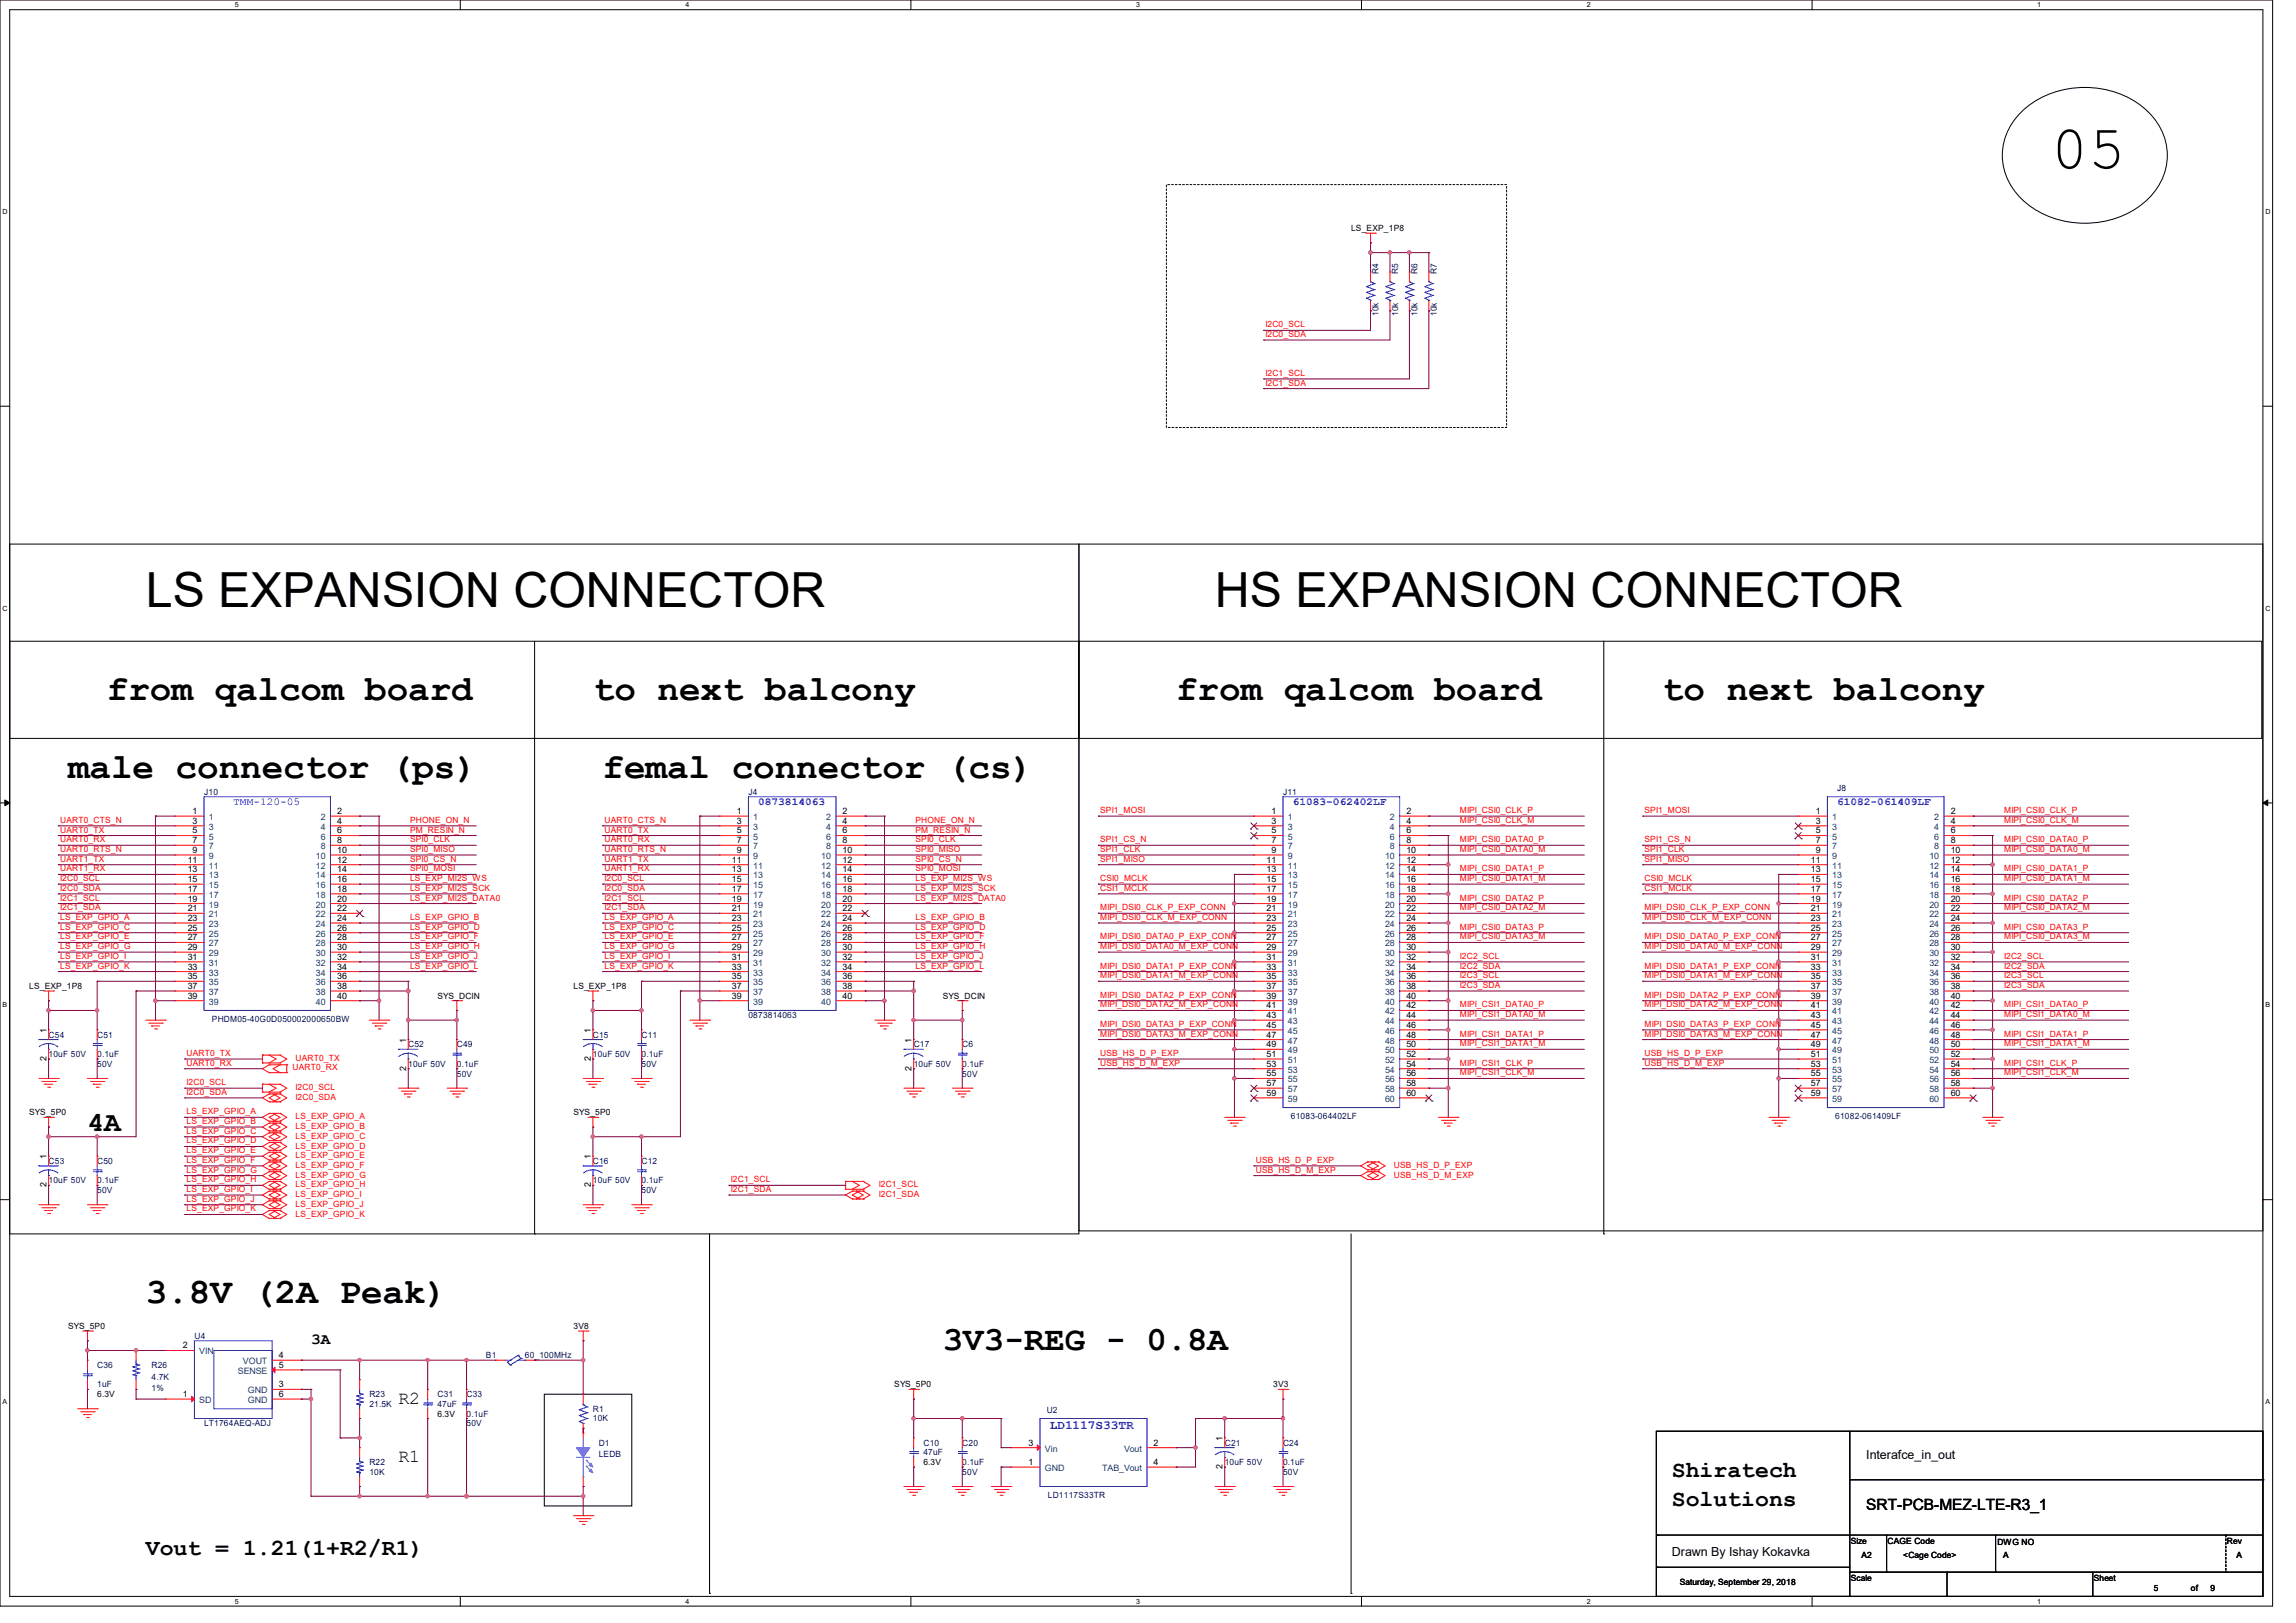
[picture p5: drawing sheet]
<svg xmlns="http://www.w3.org/2000/svg" width="420mm" height="297mm" viewBox="0 0 420 297" stroke-linecap="round" stroke-linejoin="round" font-family="sans-serif">
<defs><g id="words">
<text font-size="11.3" x="375.2" y="30.8">05</text>
<g font-size="8.8">
<text x="26.7" y="111.1">LS EXPANSION CONNECTOR</text>
<text x="222.2" y="111.1">HS EXPANSION CONNECTOR</text>
</g>
<g font-size="6.6">
<text x="19.6" y="128.2">from qalcom board</text>
<text x="108.5" y="128.2">to next balcony</text>
<text x="215.1" y="128.2">from qalcom board</text>
<text x="304" y="128.2">to next balcony</text>
<text x="12.4" y="142.4">male connector (ps)</text>
<text x="110.2" y="142.4">femal connector (cs)</text>
<text x="26.7" y="238.4">3.8V (2A Peak)</text>
</g>
<text font-size="6.2" x="172.5" y="247">3V3-REG - 0.8A</text>
<text font-size="5.1" x="16" y="207">4A</text>
<g font-size="4.2">
<text x="305.8" y="270.3">Shiratech</text>
<text x="305.8" y="275.6">Solutions</text>
<text x="26.7" y="284.5">Vout = 1.21(1+R2/R1)</text>
</g>
<g font-size="3.3">
<text x="72.9" y="256.9">R2</text>
<text x="72.9" y="267.6">R1</text>
</g>
<g font-size="2.8">
<text x="56.9" y="246">3A</text>
<text x="341.4" y="276.4">SRT-PCB-MEZ-LTE-R3_1</text>
</g>
<text font-size="2.3" fill="#00f" x="192" y="261.4">LD1117S33TR</text>
<g font-size="2.3">
<text x="341.4" y="267">Interafce_in_out</text>
<text x="305.8" y="284.8">Drawn By Ishay Kokavka</text>
</g>
<g font-size="1.9" fill="#00f">
<text x="42.7" y="147.3">TMM-120-05</text>
<text x="138.7" y="147.4">0873814063</text>
<text x="236.5" y="147.4">61083-062402LF</text>
<text x="336" y="147.4">61082-061409LF</text>
</g>
<g font-size="1.6">
<text x="247.1" y="42.3">LS_EXP_1P8</text>
<text x="35.2" y="149">1</text>
<text x="61.7" y="149">2</text>
<text x="134.8" y="149">1</text>
<text x="154.1" y="149">2</text>
<text x="232.6" y="149">1</text>
<text x="257.3" y="149">2</text>
<text x="332.1" y="149">1</text>
<text x="356.8" y="149">2</text>
<text x="35.2" y="150.8">3</text>
<text x="35.2" y="152.5">5</text>
<text x="35.2" y="154.3">7</text>
<text x="61.7" y="150.8">4</text>
<text x="61.7" y="152.5">6</text>
<text x="61.7" y="154.3">8</text>
<text x="134.8" y="150.8">3</text>
<text x="134.8" y="152.5">5</text>
<text x="134.8" y="154.3">7</text>
<text x="154.1" y="150.8">4</text>
<text x="154.1" y="152.5">6</text>
<text x="154.1" y="154.3">8</text>
<text x="232.6" y="150.8">3</text>
<text x="232.6" y="152.5">5</text>
<text x="232.6" y="154.3">7</text>
<text x="257.3" y="150.8">4</text>
<text x="257.3" y="152.5">6</text>
<text x="257.3" y="154.3">8</text>
<text x="332.1" y="150.8">3</text>
<text x="332.1" y="152.5">5</text>
<text x="332.1" y="154.3">7</text>
<text x="356.8" y="150.8">4</text>
<text x="356.8" y="152.5">6</text>
<text x="356.8" y="154.3">8</text>
<text x="34.3" y="157.9">11</text>
<text x="34.3" y="159.6">13</text>
<text x="34.3" y="161.4">15</text>
<text x="35.2" y="156.1">9</text>
<text x="61.7" y="156.1">10</text>
<text x="61.7" y="157.9">12</text>
<text x="61.7" y="159.6">14</text>
<text x="61.7" y="161.4">16</text>
<text x="133.9" y="157.9">11</text>
<text x="133.9" y="159.6">13</text>
<text x="133.9" y="161.4">15</text>
<text x="134.8" y="156.1">9</text>
<text x="154.1" y="156.1">10</text>
<text x="154.1" y="157.9">12</text>
<text x="154.1" y="159.6">14</text>
<text x="154.1" y="161.4">16</text>
<text x="231.7" y="157.9">11</text>
<text x="231.7" y="159.6">13</text>
<text x="231.7" y="161.4">15</text>
<text x="232.6" y="156.1">9</text>
<text x="257.3" y="156.1">10</text>
<text x="257.3" y="157.9">12</text>
<text x="257.3" y="159.6">14</text>
<text x="257.3" y="161.4">16</text>
<text x="331.3" y="157.9">11</text>
<text x="331.3" y="159.6">13</text>
<text x="331.3" y="161.4">15</text>
<text x="332.1" y="156.1">9</text>
<text x="356.8" y="156.1">10</text>
<text x="356.8" y="157.9">12</text>
<text x="356.8" y="159.6">14</text>
<text x="356.8" y="161.4">16</text>
<text x="34.3" y="163.2">17</text>
<text x="34.3" y="165">19</text>
<text x="34.3" y="166.8">21</text>
<text x="61.7" y="163.2">18</text>
<text x="61.7" y="165">20</text>
<text x="61.7" y="166.8">22</text>
<text x="133.9" y="163.2">17</text>
<text x="133.9" y="165">19</text>
<text x="133.9" y="166.8">21</text>
<text x="154.1" y="163.2">18</text>
<text x="154.1" y="165">20</text>
<text x="154.1" y="166.8">22</text>
<text x="231.7" y="163.2">17</text>
<text x="231.7" y="165">19</text>
<text x="231.7" y="166.8">21</text>
<text x="257.3" y="163.2">18</text>
<text x="257.3" y="165">20</text>
<text x="257.3" y="166.8">22</text>
<text x="331.3" y="163.2">17</text>
<text x="331.3" y="165">19</text>
<text x="331.3" y="166.8">21</text>
<text x="356.8" y="163.2">18</text>
<text x="356.8" y="165">20</text>
<text x="356.8" y="166.8">22</text>
<text x="34.3" y="168.5">23</text>
<text x="34.3" y="170.3">25</text>
<text x="34.3" y="172.1">27</text>
<text x="34.3" y="173.9">29</text>
<text x="61.7" y="168.5">24</text>
<text x="61.7" y="170.3">26</text>
<text x="61.7" y="172.1">28</text>
<text x="61.7" y="173.9">30</text>
<text x="133.9" y="168.5">23</text>
<text x="133.9" y="170.3">25</text>
<text x="133.9" y="172.1">27</text>
<text x="133.9" y="173.9">29</text>
<text x="154.1" y="168.5">24</text>
<text x="154.1" y="170.3">26</text>
<text x="154.1" y="172.1">28</text>
<text x="154.1" y="173.9">30</text>
<text x="231.7" y="168.5">23</text>
<text x="231.7" y="170.3">25</text>
<text x="231.7" y="172.1">27</text>
<text x="231.7" y="173.9">29</text>
<text x="257.3" y="168.5">24</text>
<text x="257.3" y="170.3">26</text>
<text x="257.3" y="172.1">28</text>
<text x="257.3" y="173.9">30</text>
<text x="331.3" y="168.5">23</text>
<text x="331.3" y="170.3">25</text>
<text x="331.3" y="172.1">27</text>
<text x="331.3" y="173.9">29</text>
<text x="356.8" y="168.5">24</text>
<text x="356.8" y="170.3">26</text>
<text x="356.8" y="172.1">28</text>
<text x="356.8" y="173.9">30</text>
<text x="34.3" y="175.6">31</text>
<text x="34.3" y="177.4">33</text>
<text x="34.3" y="179.2">35</text>
<text x="61.7" y="175.6">32</text>
<text x="61.7" y="177.4">34</text>
<text x="61.7" y="179.2">36</text>
<text x="133.9" y="175.6">31</text>
<text x="133.9" y="177.4">33</text>
<text x="133.9" y="179.2">35</text>
<text x="154.1" y="175.6">32</text>
<text x="154.1" y="177.4">34</text>
<text x="154.1" y="179.2">36</text>
<text x="231.7" y="175.6">31</text>
<text x="231.7" y="177.4">33</text>
<text x="231.7" y="179.2">35</text>
<text x="257.3" y="175.6">32</text>
<text x="257.3" y="177.4">34</text>
<text x="257.3" y="179.2">36</text>
<text x="331.3" y="175.6">31</text>
<text x="331.3" y="177.4">33</text>
<text x="331.3" y="179.2">35</text>
<text x="356.8" y="175.6">32</text>
<text x="356.8" y="177.4">34</text>
<text x="356.8" y="179.2">36</text>
<text x="5.3" y="181">LS_EXP_1P8</text>
<text x="34.3" y="181">37</text>
<text x="34.3" y="182.8">39</text>
<text x="61.7" y="181">38</text>
<text x="61.7" y="182.8">40</text>
<text x="80" y="182.8">SYS_DCIN</text>
<text x="104.9" y="181">LS_EXP_1P8</text>
<text x="133.9" y="181">37</text>
<text x="133.9" y="182.8">39</text>
<text x="154.1" y="181">38</text>
<text x="154.1" y="182.8">40</text>
<text x="172.5" y="182.8">SYS_DCIN</text>
<text x="231.7" y="181">37</text>
<text x="231.7" y="182.8">39</text>
<text x="231.7" y="184.5">41</text>
<text x="257.3" y="181">38</text>
<text x="257.3" y="182.8">40</text>
<text x="257.3" y="184.5">42</text>
<text x="331.3" y="181">37</text>
<text x="331.3" y="182.8">39</text>
<text x="331.3" y="184.5">41</text>
<text x="356.8" y="181">38</text>
<text x="356.8" y="182.8">40</text>
<text x="356.8" y="184.5">42</text>
<text x="8.5" y="189" transform="rotate(-90 8.5 189)">1</text>
<text x="74.3" y="190.8" transform="rotate(-90 74.3 190.8)">1</text>
<text x="108.1" y="189" transform="rotate(-90 108.1 189)">1</text>
<text x="166.8" y="190.8" transform="rotate(-90 166.8 190.8)">1</text>
<text x="231.7" y="186.3">43</text>
<text x="231.7" y="188.1">45</text>
<text x="231.7" y="189.9">47</text>
<text x="231.7" y="191.6">49</text>
<text x="257.3" y="186.3">44</text>
<text x="257.3" y="188.1">46</text>
<text x="257.3" y="189.9">48</text>
<text x="257.3" y="191.6">50</text>
<text x="331.3" y="186.3">43</text>
<text x="331.3" y="188.1">45</text>
<text x="331.3" y="189.9">47</text>
<text x="331.3" y="191.6">49</text>
<text x="356.8" y="186.3">44</text>
<text x="356.8" y="188.1">46</text>
<text x="356.8" y="189.9">48</text>
<text x="356.8" y="191.6">50</text>
<text x="8.5" y="194.1" transform="rotate(-90 8.5 194.1)">2</text>
<text x="74.3" y="195.9" transform="rotate(-90 74.3 195.9)">2</text>
<text x="108.1" y="194.1" transform="rotate(-90 108.1 194.1)">2</text>
<text x="166.8" y="195.9" transform="rotate(-90 166.8 195.9)">2</text>
<text x="231.7" y="193.4">51</text>
<text x="231.7" y="195.2">53</text>
<text x="231.7" y="197">55</text>
<text x="257.3" y="193.4">52</text>
<text x="257.3" y="195.2">54</text>
<text x="257.3" y="197">56</text>
<text x="331.3" y="193.4">51</text>
<text x="331.3" y="195.2">53</text>
<text x="331.3" y="197">55</text>
<text x="356.8" y="193.4">52</text>
<text x="356.8" y="195.2">54</text>
<text x="356.8" y="197">56</text>
<text x="231.7" y="198.8">57</text>
<text x="231.7" y="200.5">59</text>
<text x="257.3" y="198.8">58</text>
<text x="257.3" y="200.5">60</text>
<text x="331.3" y="198.8">57</text>
<text x="331.3" y="200.5">59</text>
<text x="356.8" y="198.8">58</text>
<text x="356.8" y="200.5">60</text>
<text x="5.3" y="204.1">SYS_5P0</text>
<text x="104.9" y="204.1">SYS_5P0</text>
<text x="8.5" y="212.1" transform="rotate(-90 8.5 212.1)">1</text>
<text x="108.1" y="212.1" transform="rotate(-90 108.1 212.1)">1</text>
<text x="8.5" y="217.3" transform="rotate(-90 8.5 217.3)">2</text>
<text x="108.1" y="217.3" transform="rotate(-90 108.1 217.3)">2</text>
<text x="12.4" y="243.2">SYS_5P0</text>
<text x="104.9" y="243.2">3V8</text>
<text x="33.4" y="246.8">2</text>
<text x="51" y="250.3">5</text>
<text x="51" y="248.5">4</text>
<text x="17.8" y="255.7">6.3V</text>
<text x="33.4" y="255.7">1</text>
<text x="51" y="253.9">3</text>
<text x="51" y="255.7">6</text>
<text x="163.6" y="253.9">SYS_5P0</text>
<text x="232.9" y="253.9">3V3</text>
<text x="80" y="259.2">6.3V</text>
<text x="223.7" y="263.7" transform="rotate(-90 223.7 263.7)">1</text>
<text x="168.9" y="268.1">6.3V</text>
<text x="188.1" y="264.5">3</text>
<text x="188.1" y="268.1">1</text>
<text x="211" y="264.5">2</text>
<text x="211" y="268.1">4</text>
<text x="223.7" y="268.8" transform="rotate(-90 223.7 268.8)">2</text>
<text x="338.5" y="282.5">Size</text>
<text x="340.5" y="285">A2</text>
<text x="345.3" y="282.5">CAGE Code</text>
<text x="348.1" y="285">&lt;Cage Code&gt;</text>
<text x="365.4" y="282.7">DWG NO</text>
<text x="366.4" y="285">A</text>
<text x="407.3" y="282.5">Rev</text>
<text x="409.1" y="285">A</text>
<text x="307.3" y="290">Saturday, September 29, 2018</text>
<text x="338.5" y="289.3">Scale</text>
<text x="383" y="289.3">Sheet</text>
<text x="394" y="291.1">5</text>
<text x="400.8" y="291.1">of</text>
<text x="404.3" y="291.1">9</text>
</g>
<g font-size="1.6" fill="#000080">
<text x="252.2" y="50.1" transform="rotate(-90 252.2 50.1)">R4</text>
<text x="255.7" y="50.1" transform="rotate(-90 255.7 50.1)">R5</text>
<text x="259.3" y="50.1" transform="rotate(-90 259.3 50.1)">R6</text>
<text x="262.8" y="50.1" transform="rotate(-90 262.8 50.1)">R7</text>
<text x="252.2" y="57.8" transform="rotate(-90 252.2 57.8)">10k</text>
<text x="255.7" y="57.8" transform="rotate(-90 255.7 57.8)">10k</text>
<text x="259.3" y="57.8" transform="rotate(-90 259.3 57.8)">10k</text>
<text x="262.8" y="57.8" transform="rotate(-90 262.8 57.8)">10k</text>
<text x="37.3" y="145.5">J10</text>
<text x="136.9" y="145.5">J4</text>
<text x="234.7" y="145.5">J11</text>
<text x="336" y="144.7">J8</text>
<text x="8.9" y="189.9">C54</text>
<text x="17.8" y="189.9">C51</text>
<text x="38.8" y="187.1">PHDM05-40G0D050002000650BW</text>
<text x="74.7" y="191.7">C52</text>
<text x="83.6" y="191.7">C49</text>
<text x="108.5" y="189.9">C15</text>
<text x="117.3" y="189.9">C11</text>
<text x="136.9" y="186.3">0873814063</text>
<text x="167.1" y="191.7">C17</text>
<text x="176" y="191.7">C6</text>
<text x="8.9" y="193.5">10uF 50V</text>
<text x="17.8" y="193.5">0.1uF</text>
<text x="17.8" y="195.2">50V</text>
<text x="74.7" y="195.2">10uF 50V</text>
<text x="83.6" y="195.2">0.1uF</text>
<text x="83.6" y="197">50V</text>
<text x="108.5" y="193.5">10uF 50V</text>
<text x="117.3" y="193.5">0.1uF</text>
<text x="117.3" y="195.2">50V</text>
<text x="167.1" y="195.2">10uF 50V</text>
<text x="176" y="195.2">0.1uF</text>
<text x="176" y="197">50V</text>
<text x="236.1" y="204.8">61083-064402LF</text>
<text x="335.7" y="204.8">61082-061409LF</text>
<text x="8.9" y="213">C53</text>
<text x="17.8" y="213">C50</text>
<text x="108.5" y="213">C16</text>
<text x="117.3" y="213">C12</text>
<text x="8.9" y="216.6">10uF 50V</text>
<text x="17.8" y="216.6">0.1uF</text>
<text x="17.8" y="218.4">50V</text>
<text x="108.5" y="216.6">10uF 50V</text>
<text x="117.3" y="216.6">0.1uF</text>
<text x="117.3" y="218.4">50V</text>
<text x="35.6" y="245">U4</text>
<text x="17.8" y="250.4">C36</text>
<text x="27.7" y="250.4">R26</text>
<text x="88.9" y="248.6">B1</text>
<text x="96" y="248.6">60_100MHz</text>
<text x="17.8" y="253.9">1uF</text>
<text x="27.7" y="252.5">4.7K</text>
<text x="27.7" y="254.6">1%</text>
<text x="67.6" y="255.7">R23</text>
<text x="67.6" y="257.5">21.5K</text>
<text x="80" y="255.7">C31</text>
<text x="80" y="257.5">47uF</text>
<text x="85.3" y="255.7">C33</text>
<text x="37.3" y="261">LT1764AEQ-ADJ</text>
<text x="85.3" y="259.2">0.1uF</text>
<text x="85.3" y="261">50V</text>
<text x="108.5" y="258.4">R1</text>
<text x="108.5" y="260.1">10K</text>
<text x="191.5" y="258.5">U2</text>
<text x="67.6" y="268.1">R22</text>
<text x="67.6" y="269.9">10K</text>
<text x="109.5" y="264.6">D1</text>
<text x="109.5" y="266.7">LEDB</text>
<text x="168.9" y="264.6">C10</text>
<text x="168.9" y="266.4">47uF</text>
<text x="176" y="264.6">C20</text>
<text x="176" y="268.1">0.1uF</text>
<text x="176" y="269.9">50V</text>
<text x="224" y="264.6">C21</text>
<text x="224" y="268.1">10uF 50V</text>
<text x="234.7" y="264.6">C24</text>
<text x="234.7" y="268.1">0.1uF</text>
<text x="234.7" y="269.9">50V</text>
<text x="191.7" y="274.2">LD1117S33TR</text>
</g>
<g font-size="1.6" fill="#f00">
<text x="231.5" y="59.9">I2C0_SCL</text>
<text x="231.5" y="61.7">I2C0_SDA</text>
<text x="231.5" y="68.8">I2C1_SCL</text>
<text x="231.5" y="70.6">I2C1_SDA</text>
<text x="201.3" y="148.8">SPI1_MOSI</text>
<text x="267" y="148.8">MIPI_CSI0_CLK_P</text>
<text x="300.8" y="148.8">SPI1_MOSI</text>
<text x="366.6" y="148.8">MIPI_CSI0_CLK_P</text>
<text x="11" y="150.6">UART0_CTS_N</text>
<text x="11" y="152.4">UART0_TX</text>
<text x="11" y="154.1">UART0_RX</text>
<text x="11" y="155.9">UART0_RTS_N</text>
<text x="75" y="150.6">PHONE_ON_N</text>
<text x="75" y="152.4">PM_RESIN_N</text>
<text x="75" y="154.1">SPI0_CLK</text>
<text x="75" y="155.9">SPI0_MISO</text>
<text x="110.6" y="150.6">UART0_CTS_N</text>
<text x="110.6" y="152.4">UART0_TX</text>
<text x="110.6" y="154.1">UART0_RX</text>
<text x="110.6" y="155.9">UART0_RTS_N</text>
<text x="167.5" y="150.6">PHONE_ON_N</text>
<text x="167.5" y="152.4">PM_RESIN_N</text>
<text x="167.5" y="154.1">SPI0_CLK</text>
<text x="167.5" y="155.9">SPI0_MISO</text>
<text x="201.3" y="154.1">SPI1_CS_N</text>
<text x="201.3" y="155.9">SPI1_CLK</text>
<text x="267" y="150.6">MIPI_CSI0_CLK_M</text>
<text x="267" y="154.1">MIPI_CSI0_DATA0_P</text>
<text x="267" y="155.9">MIPI_CSI0_DATA0_M</text>
<text x="300.8" y="154.1">SPI1_CS_N</text>
<text x="300.8" y="155.9">SPI1_CLK</text>
<text x="366.6" y="150.6">MIPI_CSI0_CLK_M</text>
<text x="366.6" y="154.1">MIPI_CSI0_DATA0_P</text>
<text x="366.6" y="155.9">MIPI_CSI0_DATA0_M</text>
<text x="11" y="159.5">UART1_RX</text>
<text x="11" y="157.7">UART1_TX</text>
<text x="11" y="161.2">I2C0_SCL</text>
<text x="75" y="157.7">SPI0_CS_N</text>
<text x="75" y="159.5">SPI0_MOSI</text>
<text x="75" y="161.2">LS_EXP_MI2S_WS</text>
<text x="110.6" y="159.5">UART1_RX</text>
<text x="110.6" y="157.7">UART1_TX</text>
<text x="110.6" y="161.2">I2C0_SCL</text>
<text x="167.5" y="157.7">SPI0_CS_N</text>
<text x="167.5" y="159.5">SPI0_MOSI</text>
<text x="167.5" y="161.2">LS_EXP_MI2S_WS</text>
<text x="201.3" y="157.7">SPI1_MISO</text>
<text x="201.3" y="161.2">CSI0_MCLK</text>
<text x="267" y="159.5">MIPI_CSI0_DATA1_P</text>
<text x="267" y="161.2">MIPI_CSI0_DATA1_M</text>
<text x="300.8" y="157.7">SPI1_MISO</text>
<text x="300.8" y="161.2">CSI0_MCLK</text>
<text x="366.6" y="159.5">MIPI_CSI0_DATA1_P</text>
<text x="366.6" y="161.2">MIPI_CSI0_DATA1_M</text>
<text x="11" y="163">I2C0_SDA</text>
<text x="11" y="164.8">I2C1_SCL</text>
<text x="11" y="166.6">I2C1_SDA</text>
<text x="75" y="163">LS_EXP_MI2S_SCK</text>
<text x="75" y="164.8">LS_EXP_MI2S_DATA0</text>
<text x="110.6" y="163">I2C0_SDA</text>
<text x="110.6" y="164.8">I2C1_SCL</text>
<text x="110.6" y="166.6">I2C1_SDA</text>
<text x="167.5" y="163">LS_EXP_MI2S_SCK</text>
<text x="167.5" y="164.8">LS_EXP_MI2S_DATA0</text>
<text x="201.3" y="163">CSI1_MCLK</text>
<text x="201.3" y="166.6">MIPI_DSI0_CLK_P_EXP_CONN</text>
<text x="267" y="164.8">MIPI_CSI0_DATA2_P</text>
<text x="267" y="166.6">MIPI_CSI0_DATA2_M</text>
<text x="300.8" y="163">CSI1_MCLK</text>
<text x="300.8" y="166.6">MIPI_DSI0_CLK_P_EXP_CONN</text>
<text x="366.6" y="164.8">MIPI_CSI0_DATA2_P</text>
<text x="366.6" y="166.6">MIPI_CSI0_DATA2_M</text>
<text x="11" y="168.4">LS_EXP_GPIO_A</text>
<text x="11" y="170.1">LS_EXP_GPIO_C</text>
<text x="11" y="171.9">LS_EXP_GPIO_E</text>
<text x="11" y="173.7">LS_EXP_GPIO_G</text>
<text x="75" y="168.4">LS_EXP_GPIO_B</text>
<text x="75" y="170.1">LS_EXP_GPIO_D</text>
<text x="75" y="171.9">LS_EXP_GPIO_F</text>
<text x="75" y="173.7">LS_EXP_GPIO_H</text>
<text x="110.6" y="168.4">LS_EXP_GPIO_A</text>
<text x="110.6" y="170.1">LS_EXP_GPIO_C</text>
<text x="110.6" y="171.9">LS_EXP_GPIO_E</text>
<text x="110.6" y="173.7">LS_EXP_GPIO_G</text>
<text x="167.5" y="168.4">LS_EXP_GPIO_B</text>
<text x="167.5" y="170.1">LS_EXP_GPIO_D</text>
<text x="167.5" y="171.9">LS_EXP_GPIO_F</text>
<text x="167.5" y="173.7">LS_EXP_GPIO_H</text>
<text x="201.3" y="168.4">MIPI_DSI0_CLK_M_EXP_CONN</text>
<text x="201.3" y="171.9">MIPI_DSI0_DATA0_P_EXP_CONN</text>
<text x="201.3" y="173.7">MIPI_DSI0_DATA0_M_EXP_CONN</text>
<text x="267" y="170.1">MIPI_CSI0_DATA3_P</text>
<text x="267" y="171.9">MIPI_CSI0_DATA3_M</text>
<text x="300.8" y="168.4">MIPI_DSI0_CLK_M_EXP_CONN</text>
<text x="300.8" y="171.9">MIPI_DSI0_DATA0_P_EXP_CONN</text>
<text x="300.8" y="173.7">MIPI_DSI0_DATA0_M_EXP_CONN</text>
<text x="366.6" y="170.1">MIPI_CSI0_DATA3_P</text>
<text x="366.6" y="171.9">MIPI_CSI0_DATA3_M</text>
<text x="11" y="175.5">LS_EXP_GPIO_I</text>
<text x="11" y="177.2">LS_EXP_GPIO_K</text>
<text x="75" y="175.5">LS_EXP_GPIO_J</text>
<text x="75" y="177.2">LS_EXP_GPIO_L</text>
<text x="110.6" y="175.5">LS_EXP_GPIO_I</text>
<text x="110.6" y="177.2">LS_EXP_GPIO_K</text>
<text x="167.5" y="175.5">LS_EXP_GPIO_J</text>
<text x="167.5" y="177.2">LS_EXP_GPIO_L</text>
<text x="201.3" y="177.2">MIPI_DSI0_DATA1_P_EXP_CONN</text>
<text x="201.3" y="179">MIPI_DSI0_DATA1_M_EXP_CONN</text>
<text x="267" y="175.5">I2C2_SCL</text>
<text x="267" y="177.2">I2C2_SDA</text>
<text x="267" y="179">I2C3_SCL</text>
<text x="300.8" y="177.2">MIPI_DSI0_DATA1_P_EXP_CONN</text>
<text x="300.8" y="179">MIPI_DSI0_DATA1_M_EXP_CONN</text>
<text x="366.6" y="175.5">I2C2_SCL</text>
<text x="366.6" y="177.2">I2C2_SDA</text>
<text x="366.6" y="179">I2C3_SCL</text>
<text x="201.3" y="182.6">MIPI_DSI0_DATA2_P_EXP_CONN</text>
<text x="201.3" y="184.4">MIPI_DSI0_DATA2_M_EXP_CONN</text>
<text x="267" y="180.8">I2C3_SDA</text>
<text x="267" y="184.4">MIPI_CSI1_DATA0_P</text>
<text x="300.8" y="182.6">MIPI_DSI0_DATA2_P_EXP_CONN</text>
<text x="300.8" y="184.4">MIPI_DSI0_DATA2_M_EXP_CONN</text>
<text x="366.6" y="180.8">I2C3_SDA</text>
<text x="366.6" y="184.4">MIPI_CSI1_DATA0_P</text>
<text x="201.3" y="187.9">MIPI_DSI0_DATA3_P_EXP_CONN</text>
<text x="201.3" y="189.7">MIPI_DSI0_DATA3_M_EXP_CONN</text>
<text x="267" y="186.1">MIPI_CSI1_DATA0_M</text>
<text x="267" y="189.7">MIPI_CSI1_DATA1_P</text>
<text x="267" y="191.5">MIPI_CSI1_DATA1_M</text>
<text x="300.8" y="187.9">MIPI_DSI0_DATA3_P_EXP_CONN</text>
<text x="300.8" y="189.7">MIPI_DSI0_DATA3_M_EXP_CONN</text>
<text x="366.6" y="186.1">MIPI_CSI1_DATA0_M</text>
<text x="366.6" y="189.7">MIPI_CSI1_DATA1_P</text>
<text x="366.6" y="191.5">MIPI_CSI1_DATA1_M</text>
<text x="34.1" y="193.2">UART0_TX</text>
<text x="34.1" y="195">UART0_RX</text>
<text x="53.5" y="195.8">UART0_RX</text>
<text x="54.1" y="194.2">UART0_TX</text>
<text x="201.3" y="193.2">USB_HS_D_P_EXP</text>
<text x="201.3" y="195">USB_HS_D_M_EXP</text>
<text x="267" y="195">MIPI_CSI1_CLK_P</text>
<text x="267" y="196.8">MIPI_CSI1_CLK_M</text>
<text x="300.8" y="193.2">USB_HS_D_P_EXP</text>
<text x="300.8" y="195">USB_HS_D_M_EXP</text>
<text x="366.6" y="195">MIPI_CSI1_CLK_P</text>
<text x="366.6" y="196.8">MIPI_CSI1_CLK_M</text>
<text x="34.1" y="198.6">I2C0_SCL</text>
<text x="34.1" y="200.4">I2C0_SDA</text>
<text x="34.1" y="203.9">LS_EXP_GPIO_A</text>
<text x="54.1" y="199.5">I2C0_SCL</text>
<text x="54.1" y="201.3">I2C0_SDA</text>
<text x="34.1" y="207.5">LS_EXP_GPIO_C</text>
<text x="34.1" y="205.7">LS_EXP_GPIO_B</text>
<text x="34.1" y="209.2">LS_EXP_GPIO_D</text>
<text x="54.1" y="204.8">LS_EXP_GPIO_A</text>
<text x="54.1" y="206.6">LS_EXP_GPIO_B</text>
<text x="54.1" y="208.4">LS_EXP_GPIO_C</text>
<text x="34.1" y="211">LS_EXP_GPIO_E</text>
<text x="34.1" y="214.6">LS_EXP_GPIO_G</text>
<text x="34.1" y="212.8">LS_EXP_GPIO_F</text>
<text x="54.1" y="210.2">LS_EXP_GPIO_D</text>
<text x="54.1" y="212">LS_EXP_GPIO_E</text>
<text x="54.1" y="213.7">LS_EXP_GPIO_F</text>
<text x="54.1" y="215.5">LS_EXP_GPIO_G</text>
<text x="229.7" y="212.8">USB_HS_D_P_EXP</text>
<text x="229.7" y="214.6">USB_HS_D_M_EXP</text>
<text x="255" y="213.7">USB_HS_D_P_EXP</text>
<text x="255" y="215.5">USB_HS_D_M_EXP</text>
<text x="34.1" y="218.1">LS_EXP_GPIO_I</text>
<text x="34.1" y="216.4">LS_EXP_GPIO_H</text>
<text x="34.1" y="219.9">LS_EXP_GPIO_J</text>
<text x="34.1" y="221.7">LS_EXP_GPIO_K</text>
<text x="54.1" y="217.3">LS_EXP_GPIO_H</text>
<text x="54.1" y="219.1">LS_EXP_GPIO_I</text>
<text x="54.1" y="220.8">LS_EXP_GPIO_J</text>
<text x="133.7" y="216.4">I2C1_SCL</text>
<text x="133.7" y="218.1">I2C1_SDA</text>
<text x="160.7" y="219.1">I2C1_SDA</text>
<text x="160.7" y="217.3">I2C1_SCL</text>
<text x="54.1" y="222.6">LS_EXP_GPIO_K</text>
</g>
<g font-size="1.6" fill="#004080">
<text x="38.2" y="150.1">1</text>
<text x="38.2" y="151.9">3</text>
<text x="38.2" y="153.6">5</text>
<text x="38.2" y="155.4">7</text>
<text x="58.7" y="150.1">2</text>
<text x="58.7" y="151.9">4</text>
<text x="58.7" y="153.6">6</text>
<text x="58.7" y="155.4">8</text>
<text x="137.8" y="150.1">1</text>
<text x="137.8" y="151.9">3</text>
<text x="137.8" y="153.6">5</text>
<text x="137.8" y="155.4">7</text>
<text x="151.1" y="150.1">2</text>
<text x="151.1" y="151.9">4</text>
<text x="151.1" y="153.6">6</text>
<text x="151.1" y="155.4">8</text>
<text x="235.6" y="150.1">1</text>
<text x="235.6" y="151.9">3</text>
<text x="235.6" y="153.6">5</text>
<text x="235.6" y="155.4">7</text>
<text x="254.3" y="150.1">2</text>
<text x="254.3" y="151.9">4</text>
<text x="254.3" y="153.6">6</text>
<text x="254.3" y="155.4">8</text>
<text x="335.1" y="150.1">1</text>
<text x="335.1" y="151.9">3</text>
<text x="335.1" y="153.6">5</text>
<text x="335.1" y="155.4">7</text>
<text x="353.8" y="150.1">2</text>
<text x="353.8" y="151.9">4</text>
<text x="353.8" y="153.6">6</text>
<text x="353.8" y="155.4">8</text>
<text x="38.2" y="157.2">9</text>
<text x="38.2" y="159">11</text>
<text x="38.2" y="160.7">13</text>
<text x="57.8" y="157.2">10</text>
<text x="57.8" y="159">12</text>
<text x="57.8" y="160.7">14</text>
<text x="137.8" y="157.2">9</text>
<text x="137.8" y="159">11</text>
<text x="137.8" y="160.7">13</text>
<text x="150.2" y="157.2">10</text>
<text x="150.2" y="159">12</text>
<text x="150.2" y="160.7">14</text>
<text x="235.6" y="157.2">9</text>
<text x="235.6" y="159">11</text>
<text x="235.6" y="160.7">13</text>
<text x="253.4" y="157.2">10</text>
<text x="253.4" y="159">12</text>
<text x="253.4" y="160.7">14</text>
<text x="335.1" y="157.2">9</text>
<text x="335.1" y="159">11</text>
<text x="335.1" y="160.7">13</text>
<text x="352.9" y="157.2">10</text>
<text x="352.9" y="159">12</text>
<text x="352.9" y="160.7">14</text>
<text x="38.2" y="162.5">15</text>
<text x="38.2" y="164.3">17</text>
<text x="38.2" y="166.1">19</text>
<text x="38.2" y="167.9">21</text>
<text x="57.8" y="162.5">16</text>
<text x="57.8" y="164.3">18</text>
<text x="57.8" y="166.1">20</text>
<text x="57.8" y="167.9">22</text>
<text x="137.8" y="162.5">15</text>
<text x="137.8" y="164.3">17</text>
<text x="137.8" y="166.1">19</text>
<text x="137.8" y="167.9">21</text>
<text x="150.2" y="162.5">16</text>
<text x="150.2" y="164.3">18</text>
<text x="150.2" y="166.1">20</text>
<text x="150.2" y="167.9">22</text>
<text x="235.6" y="162.5">15</text>
<text x="235.6" y="164.3">17</text>
<text x="235.6" y="166.1">19</text>
<text x="235.6" y="167.9">21</text>
<text x="253.4" y="162.5">16</text>
<text x="253.4" y="164.3">18</text>
<text x="253.4" y="166.1">20</text>
<text x="253.4" y="167.9">22</text>
<text x="335.1" y="162.5">15</text>
<text x="335.1" y="164.3">17</text>
<text x="335.1" y="166.1">19</text>
<text x="335.1" y="167.9">21</text>
<text x="352.9" y="162.5">16</text>
<text x="352.9" y="164.3">18</text>
<text x="352.9" y="166.1">20</text>
<text x="352.9" y="167.9">22</text>
<text x="38.2" y="169.6">23</text>
<text x="38.2" y="171.4">25</text>
<text x="38.2" y="173.2">27</text>
<text x="57.8" y="169.6">24</text>
<text x="57.8" y="171.4">26</text>
<text x="57.8" y="173.2">28</text>
<text x="137.8" y="169.6">23</text>
<text x="137.8" y="171.4">25</text>
<text x="137.8" y="173.2">27</text>
<text x="150.2" y="169.6">24</text>
<text x="150.2" y="171.4">26</text>
<text x="150.2" y="173.2">28</text>
<text x="235.6" y="169.6">23</text>
<text x="235.6" y="171.4">25</text>
<text x="235.6" y="173.2">27</text>
<text x="253.4" y="169.6">24</text>
<text x="253.4" y="171.4">26</text>
<text x="253.4" y="173.2">28</text>
<text x="335.1" y="169.6">23</text>
<text x="335.1" y="171.4">25</text>
<text x="335.1" y="173.2">27</text>
<text x="352.9" y="169.6">24</text>
<text x="352.9" y="171.4">26</text>
<text x="352.9" y="173.2">28</text>
<text x="38.2" y="175">29</text>
<text x="38.2" y="176.7">31</text>
<text x="38.2" y="178.5">33</text>
<text x="57.8" y="175">30</text>
<text x="57.8" y="176.7">32</text>
<text x="57.8" y="178.5">34</text>
<text x="137.8" y="175">29</text>
<text x="137.8" y="176.7">31</text>
<text x="137.8" y="178.5">33</text>
<text x="150.2" y="175">30</text>
<text x="150.2" y="176.7">32</text>
<text x="150.2" y="178.5">34</text>
<text x="235.6" y="175">29</text>
<text x="235.6" y="176.7">31</text>
<text x="235.6" y="178.5">33</text>
<text x="253.4" y="175">30</text>
<text x="253.4" y="176.7">32</text>
<text x="253.4" y="178.5">34</text>
<text x="335.1" y="175">29</text>
<text x="335.1" y="176.7">31</text>
<text x="335.1" y="178.5">33</text>
<text x="352.9" y="175">30</text>
<text x="352.9" y="176.7">32</text>
<text x="352.9" y="178.5">34</text>
<text x="38.2" y="180.3">35</text>
<text x="38.2" y="182.1">37</text>
<text x="38.2" y="183.9">39</text>
<text x="57.8" y="180.3">36</text>
<text x="57.8" y="182.1">38</text>
<text x="57.8" y="183.9">40</text>
<text x="137.8" y="180.3">35</text>
<text x="137.8" y="182.1">37</text>
<text x="137.8" y="183.9">39</text>
<text x="150.2" y="180.3">36</text>
<text x="150.2" y="182.1">38</text>
<text x="150.2" y="183.9">40</text>
<text x="235.6" y="180.3">35</text>
<text x="235.6" y="182.1">37</text>
<text x="235.6" y="183.9">39</text>
<text x="235.6" y="185.6">41</text>
<text x="253.4" y="180.3">36</text>
<text x="253.4" y="182.1">38</text>
<text x="253.4" y="183.9">40</text>
<text x="253.4" y="185.6">42</text>
<text x="335.1" y="180.3">35</text>
<text x="335.1" y="182.1">37</text>
<text x="335.1" y="183.9">39</text>
<text x="335.1" y="185.6">41</text>
<text x="352.9" y="180.3">36</text>
<text x="352.9" y="182.1">38</text>
<text x="352.9" y="183.9">40</text>
<text x="352.9" y="185.6">42</text>
<text x="235.6" y="187.4">43</text>
<text x="235.6" y="189.2">45</text>
<text x="235.6" y="191">47</text>
<text x="253.4" y="187.4">44</text>
<text x="253.4" y="189.2">46</text>
<text x="253.4" y="191">48</text>
<text x="335.1" y="187.4">43</text>
<text x="335.1" y="189.2">45</text>
<text x="335.1" y="191">47</text>
<text x="352.9" y="187.4">44</text>
<text x="352.9" y="189.2">46</text>
<text x="352.9" y="191">48</text>
<text x="235.6" y="192.7">49</text>
<text x="235.6" y="194.5">51</text>
<text x="235.6" y="196.3">53</text>
<text x="253.4" y="192.7">50</text>
<text x="253.4" y="194.5">52</text>
<text x="253.4" y="196.3">54</text>
<text x="335.1" y="192.7">49</text>
<text x="335.1" y="194.5">51</text>
<text x="335.1" y="196.3">53</text>
<text x="352.9" y="192.7">50</text>
<text x="352.9" y="194.5">52</text>
<text x="352.9" y="196.3">54</text>
<text x="235.6" y="198.1">55</text>
<text x="235.6" y="199.9">57</text>
<text x="235.6" y="201.6">59</text>
<text x="253.4" y="198.1">56</text>
<text x="253.4" y="199.9">58</text>
<text x="253.4" y="201.6">60</text>
<text x="335.1" y="198.1">55</text>
<text x="335.1" y="199.9">57</text>
<text x="335.1" y="201.6">59</text>
<text x="352.9" y="198.1">56</text>
<text x="352.9" y="199.9">58</text>
<text x="352.9" y="201.6">60</text>
<text x="36.4" y="247.9">VIN</text>
<text x="43.5" y="251.4">SENSE</text>
<text x="44.4" y="249.6">VOUT</text>
<text x="36.4" y="256.8">SD</text>
<text x="45.3" y="255">GND</text>
<text x="45.3" y="256.8">GND</text>
<text x="191.1" y="265.6">Vin</text>
<text x="191.1" y="269.2">GND</text>
<text x="201.6" y="269.2">TAB_Vout</text>
<text x="205.6" y="265.6">Vout</text>
</g>
<g font-size="1.3">
<text x="43" y="1.3">5</text>
<text x="125.4" y="1.3">4</text>
<text x="207.8" y="1.3">3</text>
<text x="290.2" y="1.3">2</text>
<text x="372.7" y="1.3">1</text>
<text x=".5" y="39.2">D</text>
<text x="414.4" y="39.2">D</text>
<text x=".5" y="111.8">C</text>
<text x="414.4" y="111.8">C</text>
<text x=".5" y="184.4">B</text>
<text x="414.4" y="184.4">B</text>
<text x=".5" y="257">A</text>
<text x="414.4" y="257">A</text>
<text x="43" y="293.5">5</text>
<text x="125.4" y="293.5">4</text>
<text x="207.8" y="293.5">3</text>
<text x="290.2" y="293.5">2</text>
<text x="372.7" y="293.5">1</text>
</g>
</g></defs>
<path d="M0 0h415.7v293.9h-415.7zM1.8 1.8h412.1v290.3h-412.1z" fill="none" stroke="#000" stroke-width=".18"/>
<g fill="#fff">
<path d="M43 .2h.6v1.4h-.6z"/>
<path d="M43 292.3h.6v1.4h-.6z"/>
</g>
<path d="M84.2 0v1.8M84.2 292.1v1.8" fill="none" stroke="#000" stroke-width=".18"/>
<g fill="#fff">
<path d="M125.4 .2h.7v1.4h-.7z"/>
<path d="M125.4 292.3h.7v1.4h-.7z"/>
</g>
<path d="M166.6 0v1.8M166.6 292.1v1.8" fill="none" stroke="#000" stroke-width=".18"/>
<g fill="#fff">
<path d="M207.8 .2h.7v1.4h-.7z"/>
<path d="M207.8 292.3h.7v1.4h-.7z"/>
</g>
<path d="M249 0v1.8M249 292.1v1.8" fill="none" stroke="#000" stroke-width=".18"/>
<g fill="#fff">
<path d="M290.2 .2h.7v1.4h-.7z"/>
<path d="M290.2 292.3h.7v1.4h-.7z"/>
</g>
<path d="M331.5 0v1.8M331.5 292.1v1.8" fill="none" stroke="#000" stroke-width=".18"/>
<g fill="#fff">
<path d="M372.7 .2h.6v1.4h-.6z"/>
<path d="M372.7 292.3h.6v1.4h-.6z"/>
<path d="M.5 38.1h.9v1.4h-.9z"/>
<path d="M414.4 38.1h.9v1.4h-.9z"/>
<path d="M.5 110.6h.9v1.4h-.9z"/>
<path d="M414.4 110.6h.9v1.4h-.9z"/>
</g>
<path d="M0 74.3h1.8M413.9 74.3h1.8" fill="none" stroke="#000" stroke-width=".18"/>
<g fill="#fff">
<path d="M.5 183.2h.8v1.4h-.8z"/>
<path d="M414.4 183.2h.8v1.4h-.8z"/>
</g>
<path d="M0 146.9h1.8M413.9 146.9h1.8" fill="none" stroke="#000" stroke-width=".18"/>
<path d="M.9 146.4l.9 .5-.9 .5zM413.9 146.9l.9-.5v1z" fill="#000" stroke="#000" stroke-width=".18"/>
<g fill="#fff">
<path d="M.5 255.8h.8v1.4h-.8z"/>
<path d="M414.4 255.8h.8v1.4h-.8z"/>
</g>
<g fill="none" stroke="#000" stroke-width=".18">
<path d="M370.2 20.1a17.4 17.4 0 0 1 22.4 0 10.9 10.9 0 0 1 0 16.7 17.4 17.4 0 0 1-22.4 0 10.9 10.9 0 0 1 0-16.7zM1.8 99.6h195.6v126.2h-195.6zM197.4 99.6h216.5v125.7h-216.5zM1.8 117.3h195.6v17.8h-195.6zM97.8 117.3v108.5M197.4 117.3h216.3v17.8h-216.3zM293.4 117.3v108.5M0 219.5h1.8M413.9 219.5h1.8M97.8 225.8h.1M129.8 225.8v65.8M247.1 225.8v65.8"/>
<path d="M293.4 225.8h.1M99.6 255.1h16v20.5h-16zM303 261.9h110.9v30.2h-110.9zM338.4 270.8h75.5M338.4 261.9v30.2M413.9 270.8h.1M129.8 291.6h.1M247.1 291.6h.1M303.1 286.8h.1M303.1 280.9h.1M303.1 286.8h35.3M303.1 280.9h110.8"/>
<path d="M338.4 287.7h.1M338.4 292.1h.1M338.4 287.7h75.5M345.1 287.7h.1M345.1 280.9v6.8M356.2 292.1h.1M356.2 287.7v4.4M365 287.7h.1M365 280.9v6.8M382.8 292.1h.1M382.8 287.7v4.4"/>
</g>
<path d="M213.4 33.8h62.2v44.4h-62.2z" fill="none" stroke="#000" stroke-width=".18" stroke-dasharray=".3 .3"/>
<g fill="none" stroke="#f00" stroke-width=".18">
<path d="M249.8 42.7h1.8M250.7 44.4h.1M250.7 49.8h.1M250.7 56.9h.1M250.7 42.7v1.7M250.7 49.8v1.8M250.7 55.1v1.8M251.6 42.7h.1M254.3 49.8h.1M254.3 56.9h.1M254.3 49.8v1.8M254.3 55.1v1.8"/>
<path d="M257.8 49.8h.1M257.8 56.9h.1M257.8 49.8v1.8M257.8 55.1v1.8M261.4 49.8h.1M261.4 56.9h.1M261.4 49.8v1.8M261.4 55.1v1.8M32 149.4h.1M32 151.1h.1M32 152.9h.1M32 154.7h.1"/>
<path d="M32 156.5h.1M32 158.2h.1M32 149.4h5.3M32 151.1h5.3M32 152.9h5.3M32 154.7h5.3M32 156.5h5.3M32 158.2h5.3M60.5 149.4h5.3M60.5 151.1h5.3M60.5 152.9h5.3M60.5 154.7h5.3"/>
<path d="M60.5 156.5h5.3M60.5 158.2h5.3M65.8 149.4h.1M65.8 151.1h.1M65.8 152.9h.1M65.8 154.7h.1M65.8 156.5h.1M65.8 158.2h.1M131.6 149.4h.1M131.6 151.1h.1M131.6 152.9h.1M131.6 154.7h.1"/>
<path d="M131.6 156.5h.1M131.6 158.2h.1M131.6 149.4h5.3M131.6 151.1h5.3M131.6 152.9h5.3M131.6 154.7h5.3M131.6 156.5h5.3M131.6 158.2h5.3M152.9 149.4h5.3M152.9 151.1h5.3M152.9 152.9h5.3M152.9 154.7h5.3"/>
<path d="M152.9 156.5h5.3M152.9 158.2h5.3M158.2 149.4h.1M158.2 151.1h.1M158.2 152.9h.1M158.2 154.7h.1M158.2 156.5h.1M158.2 158.2h.1M229.4 149.4h.1M229.4 151.1h.1M229.4 152.9h.1M229.4 154.7h.1"/>
<path d="M229.4 156.5h.1M229.4 158.2h.1M229.4 149.4h5.3M229.4 151.1h5.3M229.4 152.9h5.3M229.4 154.7h5.3M229.4 156.5h5.3M229.4 158.2h5.3M256 149.4h5.4M256 151.1h5.4M256 152.9h5.4M256 154.7h5.4"/>
<path d="M256 156.5h5.4M256 158.2h5.4M261.4 149.4h.1M261.4 151.1h.1M261.4 152.9h.1M261.4 154.7h.1M261.4 156.5h.1M261.4 158.2h.1M328.9 149.4h.1M328.9 151.1h.1M328.9 152.9h.1M328.9 154.7h.1"/>
<path d="M328.9 156.5h.1M328.9 158.2h.1M328.9 149.4h5.4M328.9 151.1h5.4M328.9 152.9h5.4M328.9 154.7h5.4M328.9 156.5h5.4M328.9 158.2h5.4M355.6 149.4h5.3M355.6 151.1h5.3M355.6 152.9h5.3M355.6 154.7h5.3"/>
<path d="M355.6 156.5h5.3M355.6 158.2h5.3M360.9 149.4h.1M360.9 151.1h.1M360.9 152.9h.1M360.9 154.7h.1M360.9 156.5h.1M360.9 158.2h.1M32 160h.1M32 161.8h.1M32 163.6h.1M32 165.4h.1"/>
<path d="M32 167.1h.1M32 168.9h.1M32 170.7h.1M32 172.5h.1M32 174.2h.1M32 176h.1M32 177.8h.1M32 179.6h.1M32 160h5.3M32 161.8h5.3M32 163.6h5.3M32 165.4h5.3"/>
<path d="M32 167.1h5.3M32 168.9h5.3M32 170.7h5.3M32 172.5h5.3M32 174.2h5.3M32 176h5.3M32 177.8h5.3M32 179.6h5.3M60.5 160h5.3M60.5 161.8h5.3M60.5 163.6h5.3M60.5 165.4h5.3"/>
<path d="M60.5 167.1h5.3M60.5 168.9h5.3M60.5 170.7h5.3M60.5 172.5h5.3M60.5 174.2h5.3M60.5 176h5.3M60.5 177.8h5.3M60.5 179.6h5.3M65.8 160h.1M65.8 161.8h.1M65.8 163.6h.1M65.8 165.4h.1"/>
<path d="M65.8 167.1h.1M65.8 168.9h.1M65.8 170.7h.1M65.8 172.5h.1M65.8 174.2h.1M65.8 176h.1M65.8 177.8h.1M65.8 179.6h.1M131.6 160h.1M131.6 161.8h.1M131.6 163.6h.1M131.6 165.4h.1"/>
<path d="M131.6 167.1h.1M131.6 168.9h.1M131.6 170.7h.1M131.6 172.5h.1M131.6 174.2h.1M131.6 176h.1M131.6 177.8h.1M131.6 179.6h.1M131.6 160h5.3M131.6 161.8h5.3M131.6 163.6h5.3M131.6 165.4h5.3"/>
<path d="M131.6 167.1h5.3M131.6 168.9h5.3M131.6 170.7h5.3M131.6 172.5h5.3M131.6 174.2h5.3M131.6 176h5.3M131.6 177.8h5.3M131.6 179.6h5.3M152.9 160h5.3M152.9 161.8h5.3M152.9 163.6h5.3M152.9 165.4h5.3"/>
<path d="M152.9 167.1h5.3M152.9 168.9h5.3M152.9 170.7h5.3M152.9 172.5h5.3M152.9 174.2h5.3M152.9 176h5.3M152.9 177.8h5.3M152.9 179.6h5.3M158.2 160h.1M158.2 161.8h.1M158.2 163.6h.1M158.2 165.4h.1"/>
<path d="M158.2 167.1h.1M158.2 168.9h.1M158.2 170.7h.1M158.2 172.5h.1M158.2 174.2h.1M158.2 176h.1M158.2 177.8h.1M158.2 179.6h.1M229.4 160h.1M229.4 161.8h.1M229.4 163.6h.1M229.4 165.4h.1"/>
<path d="M229.4 167.1h.1M229.4 168.9h.1M229.4 170.7h.1M229.4 172.5h.1M229.4 174.2h.1M229.4 176h.1M229.4 177.8h.1M229.4 179.6h.1M229.4 160h5.3M229.4 161.8h5.3M229.4 163.6h5.3M229.4 165.4h5.3"/>
<path d="M229.4 167.1h5.3M229.4 168.9h5.3M229.4 170.7h5.3M229.4 172.5h5.3M229.4 174.2h5.3M229.4 176h5.3M229.4 177.8h5.3M229.4 179.6h5.3M256 160h5.4M256 161.8h5.4M256 163.6h5.4M256 165.4h5.4"/>
<path d="M256 167.1h5.4M256 168.9h5.4M256 170.7h5.4M256 172.5h5.4M256 174.2h5.4M256 176h5.4M256 177.8h5.4M256 179.6h5.4M261.4 160h.1M261.4 161.8h.1M261.4 163.6h.1M261.4 165.4h.1"/>
<path d="M261.4 167.1h.1M261.4 168.9h.1M261.4 170.7h.1M261.4 172.5h.1M261.4 174.2h.1M261.4 176h.1M261.4 177.8h.1M261.4 179.6h.1M328.9 160h.1M328.9 161.8h.1M328.9 163.6h.1M328.9 165.4h.1"/>
<path d="M328.9 167.1h.1M328.9 168.9h.1M328.9 170.7h.1M328.9 172.5h.1M328.9 174.2h.1M328.9 176h.1M328.9 177.8h.1M328.9 179.6h.1M328.9 160h5.4M328.9 161.8h5.4M328.9 163.6h5.4M328.9 165.4h5.4"/>
<path d="M328.9 167.1h5.4M328.9 168.9h5.4M328.9 170.7h5.4M328.9 172.5h5.4M328.9 174.2h5.4M328.9 176h5.4M328.9 177.8h5.4M328.9 179.6h5.4M355.6 160h5.3M355.6 161.8h5.3M355.6 163.6h5.3M355.6 165.4h5.3"/>
<path d="M355.6 167.1h5.3M355.6 168.9h5.3M355.6 170.7h5.3M355.6 172.5h5.3M355.6 174.2h5.3M355.6 176h5.3M355.6 177.8h5.3M355.6 179.6h5.3M360.9 160h.1M360.9 161.8h.1M360.9 163.6h.1M360.9 165.4h.1"/>
<path d="M360.9 167.1h.1M360.9 168.9h.1M360.9 170.7h.1M360.9 172.5h.1M360.9 174.2h.1M360.9 176h.1M360.9 177.8h.1M360.9 179.6h.1M7.1 197.4h3.6M7.7 197.9h2.4M8 181.4h1.8M8.2 198.4h.1"/>
<path d="M8.2 198.4h1.4M8.7 199h.4M8.9 183.1h.1M8.9 188.5h.1M8.9 193.8h.1M8.9 181.4v1.7M8.9 188.5v1.7M8.9 192v1.8M9.1 199h.1M9.8 181.4h.1M10.1 197.9h.1M10.7 197.4h.1"/>
<path d="M16 197.4h3.6M16.6 197.9h2.4M17.1 198.4h.1M17.1 198.4h1.4M17.6 199h.3M17.8 188.5h.1M17.8 193.8h.1M17.8 188.5v1.7M17.8 192v1.8M17.9 199h.1M19 197.9h.1M19.6 197.4h.1"/>
<path d="M26.7 186.7h3.5M27.2 187.2h2.5M27.7 187.7h.1M27.7 187.7h1.5M28.3 188.3h.3M28.6 188.3h.1M29.7 187.2h.1M30.2 186.7h.1M32 181.4h.1M32 183.1h.1M32 181.4h5.3M32 183.1h5.3"/>
<path d="M48 193.1h.1M48 194.5h.1M48 198.4h.1M48 199.9h.1M48 198.4h3.2M48 193.1v1.4M48 198.4v1.5M48 193.1h3.2M48 194.5h3.2M48 199.9h3.2M49.2 193.1h.1M49.2 194.5h.1"/>
<path d="M49.2 194.9h.1M49.2 196.3h.1M49.2 198.4h.1M49.2 199.9h.1M49.2 193.1l1.3 .7-1.3 .7M49.2 194.9l-1.2 .7 1.2 .7M49.2 194.9h3.3M49.2 196.3h3.3M49.2 198.4l1.3 .7-1.3 .8M51.2 193.1h.1M51.2 194.5h.1M51.2 194.9h.1"/>
<path d="M51.2 196.3h.1M51.2 198.4h.1M51.2 199.9h.1M51.2 193.1l1.3 .7-1.3 .7M51.2 194.9l-1.2 .7 1.2 .7M51.2 198.4l1.3 .7-1.3 .8M52.5 194.9h.1M52.5 196.3h.1M52.5 194.9v1.4M60.5 181.4h5.3M60.5 183.1h5.3M65.8 181.4h.1"/>
<path d="M65.8 183.1h.1M67.6 186.7h3.5M68.1 187.2h2.5M68.6 187.7h.1M68.6 187.7h1.5M69.2 188.3h.3M69.5 188.3h.1M70.6 187.2h.1M71.1 186.7h.1M72.9 199.1h3.6M73.4 199.7h2.5M74.7 190.2h.1"/>
<path d="M74.7 195.6h.1M74.7 190.2v1.8M74.7 193.8v1.8M75.9 199.7h.1M76.5 199.1h.1M81.8 199.1h3.5M82.3 199.7h2.5M82.7 183.1h1.8M83.6 184.9h.1M83.6 190.2h.1M83.6 195.6h.1M83.6 183.1v1.8"/>
<path d="M83.6 190.2v1.8M83.6 193.8v1.8M84.5 183.1h.1M84.8 199.7h.1M85.3 199.1h.1M106.7 197.4h3.5M107.2 197.9h2.5M107.6 181.4h1.7M107.7 198.4h.1M107.7 198.4h1.5M108.3 199h.3M108.5 183.1h.1"/>
<path d="M108.5 188.5h.1M108.5 193.8h.1M108.5 181.4v1.7M108.5 188.5v1.7M108.5 192v1.8M108.6 199h.1M109.3 181.4h.1M109.7 197.9h.1M110.2 197.4h.1M115.6 197.4h3.5M116.1 197.9h2.5M116.6 198.4h.1"/>
<path d="M116.6 198.4h1.5M117.2 199h.3M117.3 188.5h.1M117.3 193.8h.1M117.3 188.5v1.7M117.3 192v1.8M117.5 199h.1M118.6 197.9h.1M119.1 197.4h.1M126.2 186.7h3.6M126.8 187.2h2.4M127.3 187.7h.1"/>
<path d="M127.3 187.7h1.4M127.8 188.3h.4M128.2 188.3h.1M129.2 187.2h.1M129.8 186.7h.1M131.6 181.4h.1M131.6 183.1h.1M131.6 181.4h5.3M131.6 183.1h5.3M152.9 181.4h5.3M152.9 183.1h5.3M158.2 181.4h.1"/>
<path d="M158.2 183.1h.1M160 186.7h3.6M160.6 187.2h2.4M161.1 187.7h.1M161.1 187.7h1.4M161.6 188.3h.4M162 188.3h.1M163 187.2h.1M163.6 186.7h.1M165.4 199.1h3.5M165.9 199.7h2.5M167.1 190.2h.1"/>
<path d="M167.1 195.6h.1M167.1 190.2v1.8M167.1 193.8v1.8M168.4 199.7h.1M168.9 199.1h.1M174.2 199.1h3.6M174.8 199.7h2.4M175.1 183.1h1.8M176 184.9h.1M176 190.2h.1M176 195.6h.1M176 183.1v1.8"/>
<path d="M176 190.2v1.8M176 193.8v1.8M176.9 183.1h.1M177.2 199.7h.1M177.8 199.1h.1M229.4 181.4h.1M229.4 183.1h.1M229.4 184.9h.1M229.4 186.7h.1M229.4 188.5h.1M229.4 190.2h.1M229.4 192h.1"/>
<path d="M229.4 193.8h.1M229.4 195.6h.1M229.4 197.4h.1M229.4 199.1h.1M229.4 186.7h5.3M229.4 181.4h5.3M229.4 197.4h5.3M229.4 183.1h5.3M229.4 199.1h5.3M229.4 184.9h5.3M229.4 188.5h5.3M229.4 190.2h5.3"/>
<path d="M229.4 192h5.3M229.4 193.8h5.3M229.4 195.6h5.3M256 186.7h5.4M256 181.4h5.4M256 197.4h5.4M256 183.1h5.4M256 199.1h5.4M256 184.9h5.4M256 188.5h5.4M256 190.2h5.4M256 192h5.4"/>
<path d="M256 193.8h5.4M256 195.6h5.4M261.4 181.4h.1M261.4 183.1h.1M261.4 184.9h.1M261.4 186.7h.1M261.4 188.5h.1M261.4 190.2h.1M261.4 192h.1M261.4 193.8h.1M261.4 195.6h.1M261.4 197.4h.1"/>
<path d="M261.4 199.1h.1M328.9 181.4h.1M328.9 183.1h.1M328.9 184.9h.1M328.9 186.7h.1M328.9 188.5h.1M328.9 190.2h.1M328.9 192h.1M328.9 193.8h.1M328.9 195.6h.1M328.9 197.4h.1M328.9 199.1h.1"/>
<path d="M328.9 186.7h5.4M328.9 181.4h5.4M328.9 197.4h5.4M328.9 183.1h5.4M328.9 199.1h5.4M328.9 184.9h5.4M328.9 188.5h5.4M328.9 190.2h5.4M328.9 192h5.4M328.9 193.8h5.4M328.9 195.6h5.4M355.6 186.7h5.3"/>
<path d="M355.6 181.4h5.3M355.6 197.4h5.3M355.6 183.1h5.3M355.6 199.1h5.3M355.6 184.9h5.3M355.6 188.5h5.3M355.6 190.2h5.3M355.6 192h5.3M355.6 193.8h5.3M355.6 195.6h5.3M360.9 181.4h.1M360.9 183.1h.1"/>
<path d="M360.9 184.9h.1M360.9 186.7h.1M360.9 188.5h.1M360.9 190.2h.1M360.9 192h.1M360.9 193.8h.1M360.9 195.6h.1M360.9 197.4h.1M360.9 199.1h.1M8 204.5h1.8M8.9 206.2h.1M8.9 211.6h.1"/>
<path d="M8.9 216.9h.1M8.9 204.5v1.7M8.9 211.6v1.8M8.9 215.1v1.8M9.8 204.5h.1M17.8 211.6h.1M17.8 216.9h.1M17.8 211.6v1.8M17.8 215.1v1.8M49.2 203.8h.1M49.2 205.2h.1M49.2 205.5h.1"/>
<path d="M49.2 207h.1M49.2 207.3h.1M49.2 208.7h.1M49.2 209.1h.1M49.2 210.5h.1M49.2 210.9h.1M49.2 212.3h.1M49.2 212.6h.1M49.2 214.1h.1M49.2 214.4h.1M49.2 215.9h.1M49.2 216.2h.1"/>
<path d="M49.2 217.6h.1M49.2 218h.1M49.2 219.4h.1M49.2 219.8h.1M49.2 200.2h.1M49.2 201.6h.1M49.2 200.2h2M49.2 205.5h2M49.2 203.8l-1.2 .7 1.2 .7M49.2 203.8h2M49.2 205.2h2M49.2 205.5l-1.2 .7 1.2 .8"/>
<path d="M49.2 207h2M49.2 207.3l-1.2 .7 1.2 .7M49.2 207.3h2M49.2 208.7h2M49.2 209.1l-1.2 .7 1.2 .7M49.2 209.1h2M49.2 210.5h2M49.2 210.9l-1.2 .7 1.2 .7M49.2 210.9h2M49.2 212.3h2M49.2 212.6l-1.2 .8 1.2 .7M49.2 212.6h2"/>
<path d="M49.2 214.1h2M49.2 214.4l-1.2 .7 1.2 .8M49.2 214.4h2M49.2 215.9h2M49.2 216.2l-1.2 .7 1.2 .7M49.2 216.2h2M49.2 217.6h2M49.2 218l-1.2 .7 1.2 .7M49.2 218h2M49.2 219.4h2M49.2 219.8l-1.2 .7 1.2 .7M49.2 219.8h2"/>
<path d="M49.2 200.2l-1.2 .7 1.2 .7M49.2 201.6h2M50 203.8h.1M50 205.2h.1M50 205.5h.1M50 207h.1M50 207.3h.1M50 208.7h.1M50 209.1h.1M50 210.5h.1M50 210.9h.1M50 212.3h.1"/>
<path d="M50 212.6h.1M50 214.1h.1M50 214.4h.1M50 215.9h.1M50 216.2h.1M50 217.6h.1M50 218h.1M50 219.4h.1M50 219.8h.1M50 200.2h.1M50 201.6h.1M50 203.8l1.2 .7-1.2 .7"/>
<path d="M50 205.5l1.2 .7-1.2 .8M50 207.3l1.2 .7-1.2 .7M50 209.1l1.2 .7-1.2 .7M50 210.9l1.2 .7-1.2 .7M50 212.6l1.2 .8-1.2 .7M50 214.4l1.2 .7-1.2 .8M50 216.2l1.2 .7-1.2 .7M50 218l1.2 .7-1.2 .7M50 219.8l1.2 .7-1.2 .7M50 200.2l1.2 .7-1.2 .7M50.5 203.8h.1M50.5 205.2h.1"/>
<path d="M50.5 205.5h.1M50.5 207h.1M50.5 207.3h.1M50.5 208.7h.1M50.5 209.1h.1M50.5 210.5h.1M50.5 210.9h.1M50.5 212.3h.1M50.5 212.6h.1M50.5 214.1h.1M50.5 214.4h.1M50.5 215.9h.1"/>
<path d="M50.5 216.2h.1M50.5 217.6h.1M50.5 218h.1M50.5 219.4h.1M50.5 219.8h.1M50.5 200.2h.1M50.5 201.6h.1M50.5 203.8l-1.3 .7 1.3 .7M50.5 205.5l-1.3 .7 1.3 .8M50.5 207.3l-1.3 .7 1.3 .7M50.5 209.1l-1.3 .7 1.3 .7M50.5 210.9l-1.3 .7 1.3 .7"/>
<path d="M50.5 212.6l-1.3 .8 1.3 .7M50.5 214.4l-1.3 .7 1.3 .8M50.5 216.2l-1.3 .7 1.3 .7M50.5 218l-1.3 .7 1.3 .7M50.5 219.8l-1.3 .7 1.3 .7M50.5 200.2l-1.3 .7 1.3 .7M51.2 203.8h.1M51.2 205.2h.1M51.2 205.5h.1M51.2 207h.1M51.2 207.3h.1M51.2 208.7h.1"/>
<path d="M51.2 209.1h.1M51.2 210.5h.1M51.2 210.9h.1M51.2 212.3h.1M51.2 212.6h.1M51.2 214.1h.1M51.2 214.4h.1M51.2 215.9h.1M51.2 216.2h.1M51.2 217.6h.1M51.2 218h.1M51.2 219.4h.1"/>
<path d="M51.2 219.8h.1M51.2 200.2h.1M51.2 201.6h.1M51.2 203.8l1.3 .7-1.3 .7M51.2 205.5l1.3 .7-1.3 .8M51.2 207.3l1.3 .7-1.3 .7M51.2 209.1l1.3 .7-1.3 .7M51.2 210.9l1.3 .7-1.3 .7M51.2 212.6l1.3 .8-1.3 .7M51.2 214.4l1.3 .7-1.3 .8M51.2 216.2l1.3 .7-1.3 .7M51.2 218l1.3 .7-1.3 .7"/>
<path d="M51.2 219.8l1.3 .7-1.3 .7M51.2 200.2l1.3 .7-1.3 .7M74 200.2h.1M74 200.2h1.4M74.5 200.7h.3M74.8 200.7h.1M82.8 200.2h.1M82.8 200.2h1.5M83.4 200.7h.3M83.7 200.7h.1M107.6 204.5h1.7M108.5 206.2h.1"/>
<path d="M108.5 211.6h.1M108.5 216.9h.1M108.5 204.5v1.7M108.5 211.6v1.8M108.5 215.1v1.8M109.3 204.5h.1M117.3 211.6h.1M117.3 216.9h.1M117.3 211.6v1.8M117.3 215.1v1.8M154.7 216.2h.1M154.7 217.6h.1"/>
<path d="M154.7 216.2h3.2M154.7 217.6h3.2M154.7 216.2v1.4M155.9 218h.1M155.9 219.4h.1M155.9 216.2h.1M155.9 217.6h.1M155.9 218h2M155.9 219.4h2M155.9 218l-1.2 .7 1.2 .7M155.9 216.2l1.3 .7-1.3 .7M156.6 218h.1"/>
<path d="M156.6 219.4h.1M156.6 218l1.3 .7-1.3 .7M157.2 218h.1M157.2 219.4h.1M157.2 218l-1.3 .7 1.3 .7M157.9 218h.1M157.9 219.4h.1M157.9 216.2h.1M157.9 217.6h.1M157.9 218l1.2 .7-1.2 .7M157.9 216.2l1.2 .7-1.2 .7M166.4 200.2h.1"/>
<path d="M166.4 200.2h1.5M167 200.7h.3M167.3 200.7h.1M175.3 200.2h.1M175.3 200.2h1.4M175.9 200.7h.3M176.2 200.7h.1M224 204.5h3.6M224.6 205h2.4M225.1 205.5h.1M225.1 205.5h1.4M225.6 206.1h.4"/>
<path d="M226 206.1h.1M227 205h.1M227.6 204.5h.1M229.4 200.9h.1M229.4 200.9h5.3M250.1 212.6h.1M250.1 214.1h.1M250.1 214.4h.1M250.1 215.9h.1M250.1 212.6h2M250.1 214.1h2M250.1 214.4h2"/>
<path d="M250.1 215.9h2M250.1 212.6l-1.2 .8 1.2 .7M250.1 214.4l-1.2 .7 1.2 .8M250.9 212.6h.1M250.9 214.1h.1M250.9 214.4h.1M250.9 215.9h.1M250.9 212.6l1.2 .8-1.2 .7M250.9 214.4l1.2 .7-1.2 .8M251.4 212.6h.1M251.4 214.1h.1M251.4 214.4h.1"/>
<path d="M251.4 215.9h.1M251.4 212.6l-1.3 .8 1.3 .7M251.4 214.4l-1.3 .7 1.3 .8M252.1 212.6h.1M252.1 214.1h.1M252.1 214.4h.1M252.1 215.9h.1M252.1 212.6l1.3 .8-1.3 .7M252.1 214.4l1.3 .7-1.3 .8M256 200.9h5.4M261.4 200.9h.1M263.1 204.5h3.6"/>
<path d="M263.7 205h2.4M264.2 205.5h.1M264.2 205.5h1.4M264.8 206.1h.3M265.1 206.1h.1M266.1 205h.1M266.7 204.5h.1M323.6 204.5h3.6M324.1 205h2.5M324.7 205.5h.1M324.7 205.5h1.4M325.2 206.1h.3"/>
<path d="M325.5 206.1h.1M326.6 205h.1M327.2 204.5h.1M328.9 200.9h.1M328.9 200.9h5.4M355.6 200.9h5.3M360.9 200.9h.1M362.7 204.5h3.6M363.3 205h2.4M363.8 205.5h.1M363.8 205.5h1.4M364.3 206.1h.4"/>
<path d="M364.7 206.1h.1M365.7 205h.1M366.3 204.5h.1M7.1 220.5h3.6M7.7 221h2.4M8.2 221.5h.1M8.2 221.5h1.4M8.7 222.1h.4M9.1 222.1h.1M10.1 221h.1M10.7 220.5h.1M16 220.5h3.6"/>
<path d="M16.6 221h2.4M17.1 221.5h.1M17.1 221.5h1.4M17.6 222.1h.3M17.9 222.1h.1M19 221h.1M19.6 220.5h.1M49.2 221.2h.1M49.2 221.5h.1M49.2 223h.1M49.2 221.5h2M49.2 221.2h2"/>
<path d="M49.2 221.5l-1.2 .7 1.2 .8M49.2 223h2M50 221.2h.1M50 221.5h.1M50 223h.1M50 221.5l1.2 .7-1.2 .8M50.5 221.2h.1M50.5 221.5h.1M50.5 223h.1M50.5 221.5l-1.3 .7 1.3 .8M51.2 221.2h.1M51.2 221.5h.1"/>
<path d="M51.2 223h.1M51.2 221.5l1.3 .7-1.3 .8M106.7 220.5h3.5M107.2 221h2.5M107.7 221.5h.1M107.7 221.5h1.5M108.3 222.1h.3M108.6 222.1h.1M109.7 221h.1M110.2 220.5h.1M115.6 220.5h3.5M116.1 221h2.5"/>
<path d="M116.6 221.5h.1M116.6 221.5h1.5M117.2 222.1h.3M117.5 222.1h.1M118.6 221h.1M119.1 220.5h.1M14.2 257.8h3.6M14.8 258.4h2.4M15.1 243.6h1.8M15.3 258.9h.1M15.3 258.9h1.4M15.8 259.4h.4"/>
<path d="M16 245.4h.1M16 248.9h.1M16 254.3h.1M16 243.6v1.8M16 248.9v1.8M16 252.5v1.8M16.2 259.4h.1M16.9 243.6h.1M17.2 258.4h.1M17.8 257.8h.1M24.9 254.3h.1M24.9 247.1h.1"/>
<path d="M24.9 247.1v1.8M24.9 252.5v1.8M30.2 247.1h.1M30.2 256h.1M30.2 256h5.4M30.2 247.1h5.4M49.8 254.3h5.3M49.8 250.7h5.3M49.8 256h5.3M49.8 248.9h5.3M55.1 254.3h.1M55.1 250.7h.1"/>
<path d="M55.1 256h.1M55.1 248.9h.1M65.8 252.5h.1M65.8 259.6h.1M65.8 252.5v1.8M65.8 257.8v1.8M78.2 254.3h.1M78.2 259.6h.1M78.2 254.3v1.7M78.2 257.8v1.8M85.3 254.3h.1M85.3 259.6h.1"/>
<path d="M85.3 254.3v1.7M85.3 257.8v1.8M90.7 248.9h.1M90.7 248.9h1.8M96 248.9h1.8M97.8 248.9h.1M105.8 243.6h1.8M106.7 245.4h.1M106.7 255.1h.1M106.7 243.6v1.8M106.7 255.1v1.8M107.6 243.6h.1"/>
<path d="M166.2 254.3h1.8M167.1 256h.1M167.1 254.3v1.7M168 254.3h.1M233.8 254.3h1.8M234.7 256h.1M234.7 254.3v1.7M235.6 254.3h.1M65.8 264.9h.1M65.8 272h.1M65.8 264.9v1.8M65.8 270.3v1.7"/>
<path d="M104.9 277.4h3.6M105.5 277.9h2.4M106 278.4h.1M106 278.4h1.4M106.5 279h.3M106.7 262.3h.1M106.7 261.4h.1M106.7 272h.1M106.7 260.5v2.6M106.7 270.3v1.7M106.8 279h.1M107.9 277.9h.1"/>
<path d="M108.5 277.4h.1M165.4 272h3.5M165.9 272.6h2.5M166.4 273.1h.1M166.4 273.1h1.5M167 273.6h.3M167.1 263.1h.1M167.1 268.5h.1M167.1 263.1v1.8M167.1 266.7v1.8M167.3 273.6h.1M168.4 272.6h.1"/>
<path d="M168.9 272h.1M174.2 272h3.6M174.8 272.6h2.4M175.3 273.1h.1M175.3 273.1h1.4M175.9 273.6h.3M176 263.1h.1M176 268.5h.1M176 263.1v1.8M176 266.7v1.8M176.2 273.6h.1M177.2 272.6h.1"/>
<path d="M177.8 272h.1M181.4 272h3.5M181.9 272.6h2.5M182.4 273.1h.1M182.4 273.1h1.5M183 273.6h.3M183.3 273.6h.1M184.4 272.6h.1M184.9 272h.1M184.9 264.9h.1M184.9 268.5h.1M184.9 264.9h5.3"/>
<path d="M184.9 268.5h5.3M209.8 264.9h5.3M209.8 268.5h5.3M215.1 264.9h.1M215.1 268.5h.1M222.2 272h3.6M222.8 272.6h2.5M223.3 273.1h.1M223.3 273.1h1.4M223.9 273.6h.3M224 263.1h.1M224 268.5h.1"/>
<path d="M224 263.1v1.8M224 266.7v1.8M224.2 273.6h.1M225.3 272.6h.1M225.8 272h.1M232.9 272h3.6M233.5 272.6h2.4M234 273.1h.1M234 273.1h1.4M234.5 273.6h.4M234.7 263.1h.1M234.7 268.5h.1"/>
<path d="M234.7 263.1v1.8M234.7 266.7v1.8M234.9 273.6h.1M235.9 272.6h.1M236.5 272h.1"/>
</g>
<path d="M407.2 280.9v6.8M407.2 287.7h.1" fill="none" stroke="#000" stroke-width=".18" stroke-dasharray=".3"/>
<g fill="none" stroke="#00f" stroke-width=".18">
<path d="M250 54.6h.1M250 53.5h.1M250 52.5h.1M250 54.6l.7 .3M250 53.5l1.4 .6M250 52.5l1.4 .5M250.7 51.6h.1M250.7 54.9h.1M250.7 51.6l.7 .3M250.7 54.9v.2M251.4 54.1h.1M251.4 53h.1"/>
<path d="M251.4 51.9h.1M251.4 54.1l-1.4 .5M251.4 53l-1.4 .5M251.4 51.9l-1.4 .6M253.5 54.6h.1M253.5 53.5h.1M253.5 52.5h.1M253.5 54.6l.8 .3M253.5 53.5l1.5 .6M253.5 52.5l1.5 .5M254.3 51.6h.1M254.3 54.9h.1"/>
<path d="M254.3 51.6l.7 .3M254.3 54.9v.2M255 54.1h.1M255 53h.1M255 51.9h.1M255 54.1l-1.5 .5M255 53l-1.5 .5M255 51.9l-1.5 .6M257.1 54.6h.1M257.1 53.5h.1M257.1 52.5h.1M257.1 54.6l.7 .3"/>
<path d="M257.1 53.5l1.4 .6M257.1 52.5l1.4 .5M257.8 51.6h.1M257.8 54.9h.1M257.8 51.6l.7 .3M257.8 54.9v.2M258.5 54.1h.1M258.5 53h.1M258.5 51.9h.1M258.5 54.1l-1.4 .5M258.5 53l-1.4 .5M258.5 51.9l-1.4 .6"/>
<path d="M260.6 54.6h.1M260.6 53.5h.1M260.6 52.5h.1M260.6 54.6l.8 .3M260.6 53.5l1.5 .6M260.6 52.5l1.5 .5M261.4 51.6h.1M261.4 54.9h.1M261.4 51.6l.7 .3M261.4 54.9v.2M262.1 54.1h.1M262.1 53h.1"/>
<path d="M262.1 51.9h.1M262.1 54.1l-1.5 .5M262.1 53l-1.5 .5M262.1 51.9l-1.5 .6M37.3 145.8h23.2v39.1h-23.2zM136.9 145.8h16v39.1h-16zM234.7 145.8h21.3v56.9h-21.3zM334.3 145.8h21.3v56.9h-21.3zM7.1 190.2h.1M7.1 190.2h3.6M8.9 191l1.1 .2 .6 .4M8.9 192h.1"/>
<path d="M8.9 191l-.8 .1-.9 .4M8.9 191v1M17.1 191h1.4M17.1 191.3h1.4M17.8 191h.1M17.8 191.3h.1M17.8 190.2v.8M17.8 191.3v.7M18.5 191h.1M18.5 191.3h.1M72.9 192h.1M72.9 192h3.6"/>
<path d="M74.7 192.7l1.1 .3 .6 .3M74.7 193.8h.1M74.7 192.7l-.8 .1-.9 .5M74.7 192.7v1.1M82.8 192.7h1.5M82.8 193.1h1.5M83.6 192.7h.1M83.6 193.1h.1M83.6 192v.7M83.6 193.1v.7M84.3 192.7h.1M84.3 193.1h.1"/>
<path d="M106.7 190.2h.1M106.7 190.2h3.5M108.5 191l1 .2 .7 .4M108.5 192h.1M108.5 191l-.8 .1-1 .4M108.5 191v1M116.6 191h1.5M116.6 191.3h1.5M117.3 191h.1M117.3 191.3h.1M117.3 190.2v.8M117.3 191.3v.7"/>
<path d="M118.1 191h.1M118.1 191.3h.1M165.4 192h.1M165.4 192h3.5M167.1 192.7l1.1 .3 .6 .3M167.1 193.8h.1M167.1 192.7l-.7 .1-1 .5M167.1 192.7v1.1M175.3 192.7h1.4M175.3 193.1h1.4M176 192.7h.1M176 193.1h.1"/>
<path d="M176 192v.7M176 193.1v.7M176.7 192.7h.1M176.7 193.1h.1M7.1 213.4h.1M7.1 213.4h3.6M8.9 214.1l1.1 .2 .6 .4M8.9 215.1h.1M8.9 214.1l-.8 .1-.9 .5M8.9 214.1v1M17.1 214.1h1.4M17.1 214.4h1.4"/>
<path d="M17.8 214.1h.1M17.8 214.4h.1M17.8 213.4v.7M17.8 214.4v.7M18.5 214.1h.1M18.5 214.4h.1M106.7 213.4h.1M106.7 213.4h3.5M108.5 214.1l1 .2 .7 .4M108.5 215.1h.1M108.5 214.1l-.8 .1-1 .5M108.5 214.1v1"/>
<path d="M116.6 214.1h1.5M116.6 214.4h1.5M117.3 214.1h.1M117.3 214.4h.1M117.3 213.4v.7M117.3 214.4v.7M118.1 214.1h.1M118.1 214.4h.1M15.3 251.4h1.4M15.3 251.8h1.4M16 251.4h.1M16 251.8h.1"/>
<path d="M16 250.7v.7M16 251.8v.7M16.7 251.4h.1M16.7 251.8h.1M24.3 250.1h.1M24.3 250.9h.1M24.3 251.6h.1M24.3 250.1l1.1 .4M24.3 250.9l1.1 .3M24.3 251.6l.6 .2M24.9 249.6h.1M24.9 251.8h.1"/>
<path d="M24.9 249.6l.5 .2M24.9 248.9v.7M24.9 251.8v.7M25.4 249.8h.1M25.4 250.5h.1M25.4 251.2h.1M25.4 249.8l-1.1 .3M25.4 250.5l-1.1 .4M25.4 251.2l-1.1 .4M35.6 245.4h14.2v14.2h-14.2zM39.1 247.1h10.7v10.7h-10.7zM65.2 256.9h.1"/>
<path d="M65.2 256.2h.1M65.2 255.5h.1M65.2 256.9l.6 .2M65.2 256.2l1.1 .4M65.2 255.5l1.1 .4M65.8 257.1h.1M65.8 255h.1M65.8 254.3v.7M65.8 257.1v.7M65.8 255l.5 .1M66.3 256.6h.1M66.3 255.9h.1"/>
<path d="M66.3 255.1h.1M66.3 256.6l-1.1 .3M66.3 255.9l-1.1 .3M66.3 255.1l-1.1 .4M77.5 256.8h1.5M77.5 257.1h1.5M78.2 256.8h.1M78.2 257.1h.1M78.2 256v.8M78.2 257.1v.7M79 256.8h.1M79 257.1h.1"/>
<path d="M84.6 256.8h1.5M84.6 257.1h1.5M85.3 256.8h.1M85.3 257.1h.1M85.3 256v.8M85.3 257.1v.7M86.1 256.8h.1M86.1 257.1h.1M92.5 248.9h.8M93.3 249.8h.1M93.3 248.9h.1M94.8 248h.1"/>
<path d="M94.8 248l-2 1.3 .5 .5M94.8 248l.5 .6M94.8 248.9h1.2M95.3 248.6h.1M95.3 248.6l-2 1.2M96 248.9h.1M106 258h.1M106 259h.1M106 258l1.4 .5M106 259l1.4 .6M106.7 257.1h.1M106.7 257.1l.7 .4"/>
<path d="M106.7 256.9v.2M107.4 257.5h.1M107.4 258.5h.1M107.4 259.6h.1M107.4 257.5l-1.4 .5M107.4 258.5l-1.4 .5M107.4 259.6l-1.4 .5M190.2 259.6h19.6v12.4h-19.6zM65.2 269.4h.1M65.2 268.6h.1M65.2 267.9h.1M65.2 269.4l.6 .1"/>
<path d="M65.2 268.6l1.1 .4M65.2 267.9l1.1 .4M65.8 269.5h.1M65.8 267.4h.1M65.8 267.4l.5 .2M65.8 266.7v.7M65.8 269.5v.8M66.3 269h.1M66.3 268.3h.1M66.3 267.6h.1M66.3 269l-1.1 .4M66.3 268.3l-1.1 .3"/>
<path d="M66.3 267.6l-1.1 .3M106 260.1h.1M106 260.1l.7 .4M106.7 260.5h.1M166.4 265.6h1.5M166.4 266h1.5M167.1 265.6h.1M167.1 266h.1M167.1 264.9v.7M167.1 266v.7M167.9 265.6h.1M167.9 266h.1"/>
<path d="M175.3 265.6h1.4M175.3 266h1.4M176 265.6h.1M176 266h.1M176 264.9v.7M176 266v.7M176.7 265.6h.1M176.7 266h.1M222.2 264.9h.1M222.2 264.9h3.6M224 265.6l1.1 .3 .6 .3M224 266.7h.1"/>
<path d="M224 265.6l-.7 .1-1 .5M224 265.6v1.1M234 265.6h1.4M234 266h1.4M234.7 265.6h.1M234.7 266h.1M234.7 264.9v.7M234.7 266v.7M235.4 265.6h.1M235.4 266h.1"/>
</g>
<g fill="none" stroke="#804000" stroke-width=".18">
<path d="M228.8 151.7h.1M228.8 153.5h.1M228.8 150.6l1.2 1.1M228.8 152.4l1.2 1.1M229.9 150.6l-1.1 1.1M229.9 152.4l-1.1 1.1M230 151.7h.1M230 153.5h.1M328.3 151.7h.1M328.3 153.5h.1M328.4 150.6l1.1 1.1M328.4 152.4l1.1 1.1"/>
<path d="M329.5 150.6l-1.2 1.1M329.5 152.4l-1.2 1.1M329.5 151.7h.1M329.5 153.5h.1M65.2 167.7h.1M65.2 166.6l1.2 1.1M66.3 166.6l-1.1 1.1M66.4 167.7h.1M157.6 167.7h.1M157.7 166.6l1.1 1.1M158.8 166.6l-1.2 1.1M158.8 167.7h.1"/>
<path d="M228.8 199.7h.1M228.8 198.6l1.2 1.1M229.9 198.6l-1.1 1.1M230 199.7h.1M328.3 199.7h.1M328.4 198.6l1.1 1.1M329.5 198.6l-1.2 1.1M329.5 199.7h.1M228.8 201.5h.1M228.8 200.4l1.2 1.1M229.9 200.4l-1.1 1.1M230 201.5h.1"/>
<path d="M260.8 201.5h.1M260.8 200.4l1.2 1.1M261.9 200.4l-1.1 1.1M262 201.5h.1M328.3 201.5h.1M328.4 200.4l1.1 1.1M329.5 200.4l-1.2 1.1M329.5 201.5h.1M360.3 201.5h.1M360.4 200.4l1.1 1.1M361.5 200.4l-1.2 1.1M361.5 201.5h.1"/>
</g>
<g fill="#f00" stroke="#f00" stroke-width=".18">
<path d="M189.7 264.4l.5 .5-.5 .5z"/>
<path d="M50.3 250.2v1l-.5-.5z"/>
<path d="M35.1 255.5l.5 .5-.5 .5z"/>
</g>
<path d="M105.5 266.7h.1M105.5 266.7h2.4M106.7 264.9h.1M106.7 270.3h.1M106.7 263.1v1.8M106.7 266.7v3.6M107.2 267.3h.1M107.2 268.3h.1M107.2 267.3l1.1 1M107.2 268.3l1.1 1.1" fill="none" stroke="#0080ff" stroke-width=".18"/>
<g fill="#0080ff" stroke="#0080ff" stroke-width=".18">
<path d="M105.5 264.9h2.4l-1.2 1.8z" fill-rule="evenodd"/>
<path d="M108.1 268.8l.4 .7-.8-.3z" fill-rule="evenodd"/>
<path d="M108.1 267.8l.4 .7-.8-.4z" fill-rule="evenodd"/>
</g>
<g fill="none" stroke="#800040" stroke-width=".18">
<path d="M250.7 56.9h.1M250.7 46.2h.1M250.7 44.4h.1M250.7 56.9v3.6h-19.6M250.7 44.4v5.4M250.7 46.2h10.7M254.3 46.2h.1M254.3 56.9h.1M254.3 56.9v5.3h-23.2M254.3 46.2v3.6M257.8 46.2h.1M257.8 56.9h.1"/>
<path d="M257.8 56.9v12.4h-26.7M257.8 46.2v3.6M261.4 46.2h.1M261.4 56.9h.1M261.4 56.9v14.2h-30.3M261.4 46.2v3.6M231.1 60.5h.1M231.1 62.2h.1M231.1 69.3h.1M231.1 71.1h.1M10.7 151.1h.1M10.7 152.9h.1"/>
<path d="M10.7 154.7h.1M10.7 156.5h.1M10.7 158.2h.1M10.7 151.1h21.3M10.7 152.9h21.3M10.7 154.7h21.3M10.7 156.5h21.3M10.7 158.2h21.3M28.4 149.4h.1M28.4 149.4v37.3M28.4 149.4h3.6M65.8 149.4h.1"/>
<path d="M65.8 151.1h.1M65.8 152.9h.1M65.8 154.7h.1M65.8 156.5h.1M65.8 158.2h.1M65.8 149.4h3.5M65.8 151.1h21.3M65.8 152.9h21.3M65.8 154.7h21.3M65.8 156.5h21.3M65.8 158.2h21.3M69.3 149.4h.1"/>
<path d="M69.3 149.4v37.3M110.2 151.1h.1M110.2 152.9h.1M110.2 154.7h.1M110.2 156.5h.1M110.2 158.2h.1M110.2 151.1h21.4M110.2 152.9h21.4M110.2 154.7h21.4M110.2 156.5h21.4M110.2 158.2h21.4M128 149.4h.1"/>
<path d="M128 149.4h3.6M128 149.4v37.3M158.2 149.4h.1M158.2 151.1h.1M158.2 152.9h.1M158.2 154.7h.1M158.2 156.5h.1M158.2 158.2h.1M158.2 149.4h3.6M158.2 151.1h21.4M158.2 152.9h21.4M158.2 154.7h21.4"/>
<path d="M158.2 156.5h21.4M158.2 158.2h21.4M161.8 149.4h.1M161.8 149.4v37.3M200.9 149.4h.1M200.9 154.7h.1M200.9 156.5h.1M200.9 158.2h.1M200.9 149.4h28.5M200.9 154.7h28.5M200.9 156.5h28.5M200.9 158.2h28.5"/>
<path d="M261.4 149.4h.1M261.4 151.1h.1M261.4 152.9h.1M261.4 154.7h.1M261.4 156.5h.1M261.4 158.2h.1M261.4 149.4h28.4M261.4 151.1h28.4M261.4 152.9h3.5M261.4 154.7h28.4M261.4 156.5h28.4M261.4 158.2h3.5"/>
<path d="M264.9 152.9h.1M264.9 158.2h.1M264.9 152.9v51.6M300.5 149.4h.1M300.5 154.7h.1M300.5 156.5h.1M300.5 158.2h.1M300.5 149.4h28.4M300.5 154.7h28.4M300.5 156.5h28.4M300.5 158.2h28.4M360.9 149.4h.1"/>
<path d="M360.9 151.1h.1M360.9 152.9h.1M360.9 154.7h.1M360.9 156.5h.1M360.9 158.2h.1M360.9 149.4h28.5M360.9 151.1h28.5M360.9 152.9h3.6M360.9 154.7h28.5M360.9 156.5h28.5M360.9 158.2h3.6M364.5 158.2h.1"/>
<path d="M364.5 152.9h.1M364.5 152.9v51.6M10.7 160h.1M10.7 161.8h.1M10.7 163.6h.1M10.7 165.4h.1M10.7 167.1h.1M10.7 168.9h.1M10.7 170.7h.1M10.7 172.5h.1M10.7 174.2h.1M10.7 176h.1"/>
<path d="M10.7 177.8h.1M10.7 160h21.3M10.7 161.8h21.3M10.7 163.6h21.3M10.7 165.4h21.3M10.7 167.1h21.3M10.7 168.9h21.3M10.7 170.7h21.3M10.7 172.5h21.3M10.7 174.2h21.3M10.7 176h21.3M10.7 177.8h21.3"/>
<path d="M17.8 179.6h.1M17.8 179.6h14.2M17.8 179.6v8.9M65.8 160h.1M65.8 161.8h.1M65.8 163.6h.1M65.8 165.4h.1M65.8 168.9h.1M65.8 170.7h.1M65.8 172.5h.1M65.8 174.2h.1M65.8 176h.1"/>
<path d="M65.8 177.8h.1M65.8 179.6h.1M65.8 160h21.3M65.8 161.8h21.3M65.8 163.6h21.3M65.8 165.4h21.3M65.8 168.9h21.3M65.8 170.7h21.3M65.8 172.5h21.3M65.8 174.2h21.3M65.8 176h21.3M65.8 177.8h21.3"/>
<path d="M65.8 179.6h8.9M74.7 179.6h.1M74.7 179.6v10.6M110.2 160h.1M110.2 161.8h.1M110.2 163.6h.1M110.2 165.4h.1M110.2 167.1h.1M110.2 168.9h.1M110.2 170.7h.1M110.2 172.5h.1M110.2 174.2h.1"/>
<path d="M110.2 176h.1M110.2 177.8h.1M110.2 160h21.4M110.2 161.8h21.4M110.2 163.6h21.4M110.2 165.4h21.4M110.2 167.1h21.4M110.2 168.9h21.4M110.2 170.7h21.4M110.2 172.5h21.4M110.2 174.2h21.4M110.2 176h21.4"/>
<path d="M110.2 177.8h21.4M117.3 179.6h.1M117.3 179.6h14.3M117.3 179.6v8.9M158.2 160h.1M158.2 161.8h.1M158.2 163.6h.1M158.2 165.4h.1M158.2 168.9h.1M158.2 170.7h.1M158.2 172.5h.1M158.2 174.2h.1"/>
<path d="M158.2 176h.1M158.2 177.8h.1M158.2 179.6h.1M158.2 160h21.4M158.2 161.8h21.4M158.2 163.6h21.4M158.2 165.4h21.4M158.2 168.9h21.4M158.2 170.7h21.4M158.2 172.5h21.4M158.2 174.2h21.4M158.2 176h21.4"/>
<path d="M158.2 177.8h21.4M158.2 179.6h8.9M167.1 179.6h.1M167.1 179.6v10.6M200.9 161.8h.1M200.9 163.6h.1M200.9 167.1h.1M200.9 168.9h.1M200.9 172.5h.1M200.9 174.2h.1M200.9 177.8h.1M200.9 179.6h.1"/>
<path d="M200.9 161.8h28.5M200.9 163.6h28.5M200.9 167.1h28.5M200.9 168.9h28.5M200.9 172.5h28.5M200.9 174.2h28.5M200.9 177.8h28.5M200.9 179.6h28.5M225.8 160h.1M225.8 165.4h.1M225.8 170.7h.1M225.8 176h.1"/>
<path d="M225.8 160h3.6M225.8 165.4h3.6M225.8 170.7h3.6M225.8 176h3.6M225.8 160v44.5M261.4 160h.1M261.4 161.8h.1M261.4 163.6h.1M261.4 165.4h.1M261.4 167.1h.1M261.4 168.9h.1M261.4 170.7h.1"/>
<path d="M261.4 172.5h.1M261.4 174.2h.1M261.4 176h.1M261.4 177.8h.1M261.4 179.6h.1M261.4 160h28.4M261.4 161.8h28.4M261.4 163.6h3.5M261.4 165.4h28.4M261.4 167.1h28.4M261.4 168.9h3.5M261.4 170.7h28.4"/>
<path d="M261.4 172.5h28.4M261.4 174.2h3.5M261.4 176h28.4M261.4 177.8h28.4M261.4 179.6h28.4M264.9 163.6h.1M264.9 168.9h.1M264.9 174.2h.1M300.5 161.8h.1M300.5 163.6h.1M300.5 167.1h.1M300.5 168.9h.1"/>
<path d="M300.5 172.5h.1M300.5 174.2h.1M300.5 177.8h.1M300.5 179.6h.1M300.5 161.8h28.4M300.5 163.6h28.4M300.5 167.1h28.4M300.5 168.9h28.4M300.5 172.5h28.4M300.5 174.2h28.4M300.5 177.8h28.4M300.5 179.6h28.4"/>
<path d="M325.4 160h.1M325.4 165.4h.1M325.4 170.7h.1M325.4 176h.1M325.4 160h3.5M325.4 165.4h3.5M325.4 170.7h3.5M325.4 176h3.5M325.4 160v44.5M360.9 163.6h.1M360.9 165.4h.1M360.9 167.1h.1"/>
<path d="M360.9 168.9h.1M360.9 170.7h.1M360.9 172.5h.1M360.9 174.2h.1M360.9 176h.1M360.9 177.8h.1M360.9 179.6h.1M360.9 160h.1M360.9 161.8h.1M360.9 160h28.5M360.9 161.8h28.5M360.9 163.6h3.6"/>
<path d="M360.9 165.4h28.5M360.9 167.1h28.5M360.9 168.9h3.6M360.9 170.7h28.5M360.9 172.5h28.5M360.9 174.2h3.6M360.9 176h28.5M360.9 177.8h28.5M360.9 179.6h28.5M364.5 163.6h.1M364.5 168.9h.1M364.5 174.2h.1"/>
<path d="M8.9 183.1h.1M8.9 184.9h.1M8.9 193.8h.1M8.9 183.1v5.4M8.9 193.8v3.6M8.9 184.9h8.9M17.8 193.8h.1M17.8 184.9h.1M17.8 193.8v3.6M24.9 181.4h.1M24.9 181.4v26.6h-16M24.9 181.4h7.1"/>
<path d="M28.4 183.1h.1M28.4 183.1h3.6M33.8 193.8h.1M33.8 195.6h.1M33.8 199.1h.1M33.8 193.8h14.2M33.8 195.6h14.2M33.8 199.1h14.2M65.8 183.1h.1M65.8 181.4h.1M65.8 183.1h3.5M65.8 181.4h8.9"/>
<path d="M69.3 183.1h.1M74.7 186.7h.1M74.7 195.6h.1M74.7 181.4h.1M74.7 195.6v3.5M74.7 186.7h8.9M83.6 184.9h.1M83.6 195.6h.1M83.6 186.7h.1M83.6 184.9v5.3M83.6 195.6v3.5M108.5 183.1h.1"/>
<path d="M108.5 184.9h.1M108.5 193.8h.1M108.5 184.9h8.8M108.5 183.1v5.4M108.5 193.8v3.6M117.3 193.8h.1M117.3 184.9h.1M117.3 193.8v3.6M124.5 181.4h.1M124.5 181.4v26.6h-16M124.5 181.4h7.1M128 183.1h.1"/>
<path d="M128 183.1h3.6M158.2 183.1h.1M158.2 181.4h.1M158.2 183.1h3.6M158.2 181.4h8.9M161.8 183.1h.1M167.1 186.7h.1M167.1 195.6h.1M167.1 181.4h.1M167.1 186.7h8.9M167.1 195.6v3.5M176 184.9h.1"/>
<path d="M176 195.6h.1M176 186.7h.1M176 184.9v5.3M176 195.6v3.5M200.9 183.1h.1M200.9 184.9h.1M200.9 188.5h.1M200.9 190.2h.1M200.9 193.8h.1M200.9 195.6h.1M200.9 183.1h28.5M200.9 193.8h28.5"/>
<path d="M200.9 195.6h28.5M200.9 184.9h28.5M200.9 188.5h28.5M200.9 190.2h28.5M225.8 197.4h.1M225.8 192h.1M225.8 181.4h.1M225.8 186.7h.1M225.8 181.4h3.6M225.8 186.7h3.6M225.8 197.4h3.6M225.8 192h3.6"/>
<path d="M261.4 199.1h.1M261.4 183.1h.1M261.4 181.4h.1M261.4 188.5h.1M261.4 184.9h.1M261.4 186.7h.1M261.4 193.8h.1M261.4 190.2h.1M261.4 192h.1M261.4 195.6h.1M261.4 197.4h.1M261.4 183.1h3.5"/>
<path d="M261.4 193.8h3.5M261.4 195.6h28.4M261.4 199.1h3.5M261.4 184.9h28.4M261.4 181.4h28.4M261.4 186.7h28.4M261.4 197.4h28.4M261.4 188.5h3.5M261.4 190.2h28.4M261.4 192h28.4M264.9 199.1h.1M264.9 193.8h.1"/>
<path d="M264.9 183.1h.1M264.9 188.5h.1M300.5 183.1h.1M300.5 184.9h.1M300.5 188.5h.1M300.5 190.2h.1M300.5 193.8h.1M300.5 195.6h.1M300.5 183.1h28.4M300.5 193.8h28.4M300.5 195.6h28.4M300.5 184.9h28.4"/>
<path d="M300.5 188.5h28.4M300.5 190.2h28.4M325.4 197.4h.1M325.4 192h.1M325.4 181.4h.1M325.4 186.7h.1M325.4 181.4h3.5M325.4 186.7h3.5M325.4 197.4h3.5M325.4 192h3.5M360.9 183.1h.1M360.9 181.4h.1"/>
<path d="M360.9 188.5h.1M360.9 184.9h.1M360.9 186.7h.1M360.9 193.8h.1M360.9 190.2h.1M360.9 192h.1M360.9 195.6h.1M360.9 197.4h.1M360.9 199.1h.1M360.9 183.1h3.6M360.9 193.8h3.6M360.9 195.6h28.5"/>
<path d="M360.9 199.1h3.6M360.9 184.9h28.5M360.9 181.4h28.5M360.9 186.7h28.5M360.9 197.4h28.5M360.9 188.5h3.6M360.9 190.2h28.5M360.9 192h28.5M364.5 183.1h.1M364.5 188.5h.1M364.5 199.1h.1M364.5 193.8h.1"/>
<path d="M8.9 216.9h.1M8.9 208h.1M8.9 206.2h.1M8.9 206.2v5.4M8.9 216.9v3.6M17.8 208h.1M17.8 216.9h.1M17.8 208v3.6M17.8 216.9v3.6M33.8 200.9h.1M33.8 204.5h.1M33.8 208h.1"/>
<path d="M33.8 211.6h.1M33.8 215.1h.1M33.8 218.7h.1M33.8 206.2h.1M33.8 209.8h.1M33.8 213.4h.1M33.8 216.9h.1M33.8 200.9h14.2M33.8 208h14.2M33.8 204.5h14.2M33.8 211.6h14.2M33.8 215.1h14.2"/>
<path d="M33.8 218.7h14.2M33.8 206.2h14.2M33.8 209.8h14.2M33.8 213.4h14.2M33.8 216.9h14.2M108.5 216.9h.1M108.5 208h.1M108.5 206.2h.1M108.5 206.2v5.4M108.5 216.9v3.6M117.3 208h.1M117.3 216.9h.1"/>
<path d="M117.3 208v3.6M117.3 216.9v3.6M133.3 216.9h.1M133.3 218.7h.1M133.3 218.7h21.4M133.3 216.9h21.4M229.4 213.4h.1M229.4 215.1h.1M229.4 215.1h19.5M229.4 213.4h19.5M33.8 220.5h.1M33.8 222.2h.1"/>
<path d="M33.8 220.5h14.2M33.8 222.2h14.2M16 247.1h.1M16 254.3h.1M16 245.4h.1M16 247.1h14.2M16 245.4v3.5M16 254.3v3.5M24.9 254.3h.1M24.9 247.1h.1M24.9 256h.1M24.9 254.3v1.7"/>
<path d="M24.9 256h5.3M55.1 248.9h.1M55.1 250.7h.1M55.1 254.3h.1M55.1 256h.1M55.1 248.9h35.6M55.1 250.7h7.1M55.1 254.3h1.8M55.1 256h1.8M56.9 254.3h.1M56.9 256h.1M56.9 254.3v19.5"/>
<path d="M62.2 250.7h.1M62.2 250.7v12.4M65.8 248.9h.1M65.8 259.6h.1M65.8 248.9v3.6M65.8 259.6v5.3M78.2 248.9h.1M78.2 259.6h.1M78.2 248.9v5.4M78.2 259.6v14.2M85.3 248.9h.1M85.3 259.6h.1"/>
<path d="M85.3 248.9v5.4M85.3 259.6v14.2M97.8 248.9h.1M97.8 248.9h8.9M106.7 248.9h.1M106.7 245.4h.1M106.7 245.4v9.7M167.1 259.6h.1M167.1 256h.1M167.1 256v7.1M167.1 259.6h16M176 259.6h.1"/>
<path d="M176 259.6v3.5M183.1 259.6h.1M183.1 259.6v5.3M218.7 259.6h.1M218.7 259.6v8.9h-3.6M218.7 259.6h16M224 259.6h.1M224 259.6v3.5M234.7 259.6h.1M234.7 256h.1M234.7 256v7.1M56.9 273.8h.1"/>
<path d="M56.9 273.8h49.8M62.2 263.1h.1M62.2 263.1h3.6M65.8 272h.1M65.8 263.1h.1M65.8 273.8h.1M65.8 272v1.8M78.2 273.8h.1M85.3 273.8h.1M106.7 261.4h.1M106.7 273.8h.1M106.7 272h.1"/>
<path d="M106.7 261.4v.9M106.7 272v5.4M167.1 268.5h.1M167.1 268.5v3.5M176 268.5h.1M176 268.5v3.5M183.1 268.5h.1M183.1 264.9h.1M183.1 268.5h1.8M183.1 268.5v3.5M183.1 264.9h1.8M215.1 268.5h.1"/>
<path d="M215.1 264.9h.1M215.1 264.9h3.6M218.7 264.9h.1M224 268.5h.1M224 268.5v3.5M234.7 268.5h.1M234.7 268.5v3.5"/>
</g>
<g fill="#f0f" stroke="#f0f" stroke-width=".18">
<circle cx="28.4" cy="183.1" r=".32"/>
<circle cx="8.9" cy="184.9" r=".32"/>
<circle cx="17.8" cy="208" r=".32"/>
<circle cx="17.8" cy="184.9" r=".32"/>
<circle cx="8.9" cy="208" r=".32"/>
<circle cx="69.3" cy="183.1" r=".32"/>
<circle cx="74.7" cy="181.3" r=".32"/>
<circle cx="74.7" cy="186.7" r=".32"/>
<circle cx="83.5" cy="186.7" r=".32"/>
<circle cx="161.8" cy="183.1" r=".32"/>
<circle cx="167.1" cy="181.3" r=".32"/>
<circle cx="167.1" cy="186.7" r=".32"/>
<circle cx="176" cy="186.7" r=".32"/>
<circle cx="128" cy="183.1" r=".32"/>
<circle cx="108.4" cy="184.9" r=".32"/>
<circle cx="117.3" cy="208" r=".32"/>
<circle cx="117.3" cy="184.9" r=".32"/>
<circle cx="108.4" cy="208" r=".32"/>
<circle cx="225.8" cy="197.3" r=".32"/>
<circle cx="225.8" cy="192" r=".32"/>
<circle cx="225.8" cy="165.3" r=".32"/>
<circle cx="225.8" cy="170.7" r=".32"/>
<circle cx="225.8" cy="176" r=".32"/>
<circle cx="225.8" cy="181.3" r=".32"/>
<circle cx="225.8" cy="186.7" r=".32"/>
<circle cx="264.9" cy="199.1" r=".32"/>
<circle cx="264.9" cy="193.8" r=".32"/>
<circle cx="264.9" cy="158.2" r=".32"/>
<circle cx="264.9" cy="163.6" r=".32"/>
<circle cx="264.9" cy="168.9" r=".32"/>
<circle cx="264.9" cy="174.2" r=".32"/>
<circle cx="264.9" cy="183.1" r=".32"/>
<circle cx="264.9" cy="188.4" r=".32"/>
<circle cx="325.4" cy="197.3" r=".32"/>
<circle cx="325.4" cy="192" r=".32"/>
<circle cx="325.4" cy="165.3" r=".32"/>
<circle cx="325.4" cy="170.7" r=".32"/>
<circle cx="325.4" cy="176" r=".32"/>
<circle cx="325.4" cy="181.3" r=".32"/>
<circle cx="325.4" cy="186.7" r=".32"/>
<circle cx="364.5" cy="158.2" r=".32"/>
<circle cx="364.5" cy="163.6" r=".32"/>
<circle cx="364.5" cy="168.9" r=".32"/>
<circle cx="364.5" cy="174.2" r=".32"/>
<circle cx="364.5" cy="183.1" r=".32"/>
<circle cx="364.5" cy="188.4" r=".32"/>
<circle cx="364.5" cy="199.1" r=".32"/>
<circle cx="364.5" cy="193.8" r=".32"/>
<circle cx="176" cy="259.6" r=".32"/>
<circle cx="224" cy="259.6" r=".32"/>
<circle cx="234.7" cy="259.6" r=".32"/>
<circle cx="218.7" cy="264.9" r=".32"/>
<circle cx="167.1" cy="259.6" r=".32"/>
<circle cx="65.8" cy="273.8" r=".32"/>
<circle cx="24.9" cy="247.1" r=".32"/>
<circle cx="65.8" cy="248.9" r=".32"/>
<circle cx="56.9" cy="256" r=".32"/>
<circle cx="16" cy="247.1" r=".32"/>
<circle cx="85.3" cy="248.9" r=".32"/>
<circle cx="78.2" cy="248.9" r=".32"/>
<circle cx="85.3" cy="273.8" r=".32"/>
<circle cx="78.2" cy="273.8" r=".32"/>
<circle cx="65.8" cy="263.1" r=".32"/>
<circle cx="106.7" cy="248.9" r=".32"/>
<circle cx="106.7" cy="273.8" r=".32"/>
<circle cx="250.7" cy="46.2" r=".32"/>
<circle cx="254.2" cy="46.2" r=".32"/>
<circle cx="257.8" cy="46.2" r=".32"/>
</g>
<use href="#words"/>
</svg>
